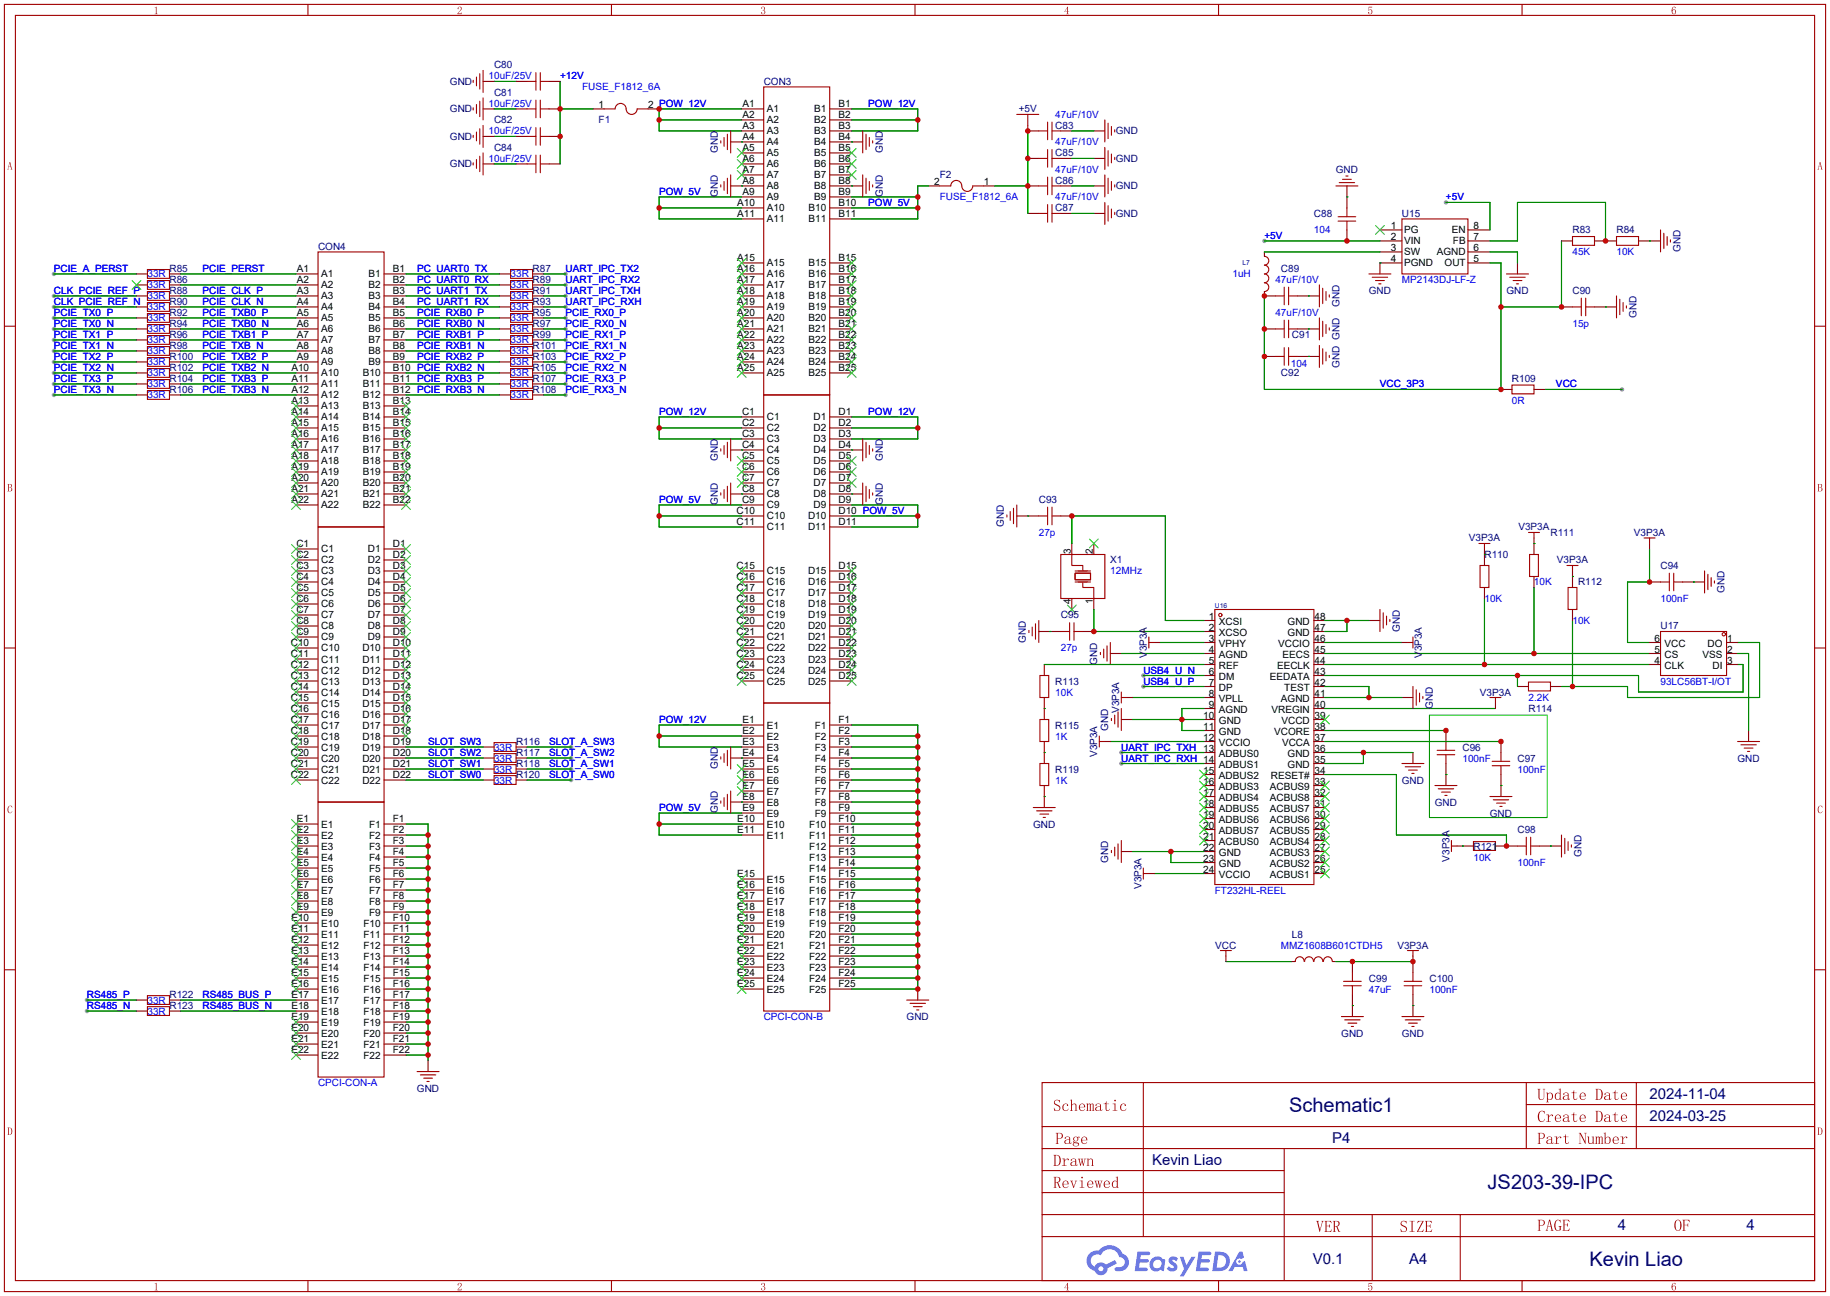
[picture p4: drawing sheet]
<svg xmlns="http://www.w3.org/2000/svg" width="422mm" height="299mm" viewBox="0 0 422 299" stroke-linecap="round" stroke-linejoin="round" font-family="sans-serif">
<defs><g id="words">
<g font-size="4.6" fill="#000080">
<text x="297.6" y="256.6">Schematic1</text>
<text x="343.4" y="274.4">JS203-39-IPC</text>
<text x="366.9" y="292.2">Kevin Liao</text>
</g>
<g font-size="3.5" fill="#000080">
<text x="380.7" y="253.7">2024-11-04</text>
<text x="307.5" y="263.9">P4</text>
<text x="380.7" y="258.8">2024-03-25</text>
<text x="265.9" y="268.9">Kevin Liao</text>
<text x="373.4" y="283.9">4</text>
<text x="403.2" y="283.9">4</text>
<text x="303" y="291.8">V0.1</text>
<text x="325.3" y="291.8">A4</text>
</g>
<g font-size="2.3" fill="#000080">
<text x="114" y="15.8">C80</text>
<text x="103.9" y="19.6">GND</text>
<text x="114" y="22.1">C81</text>
<text x="176.3" y="19.6">CON3</text>
<text x="103.9" y="26">GND</text>
<text x="114" y="28.5">C82</text>
<text x="138.2" y="28.5">F1</text>
<text x="235.2" y="26">+5V</text>
<text x="243.6" y="29.8">C83</text>
<text x="103.9" y="32.3">GND</text>
<text x="114" y="34.8">C84</text>
<text x="165.7" y="35.3" transform="rotate(-90 165.7 35.3)">GND</text>
<text x="203.8" y="35.3" transform="rotate(-90 203.8 35.3)">GND</text>
<text x="257.5" y="31">GND</text>
<text x="103.9" y="38.7">GND</text>
<text x="216.9" y="41.2">F2</text>
<text x="243.6" y="36.1">C85</text>
<text x="257.5" y="37.4">GND</text>
<text x="308.3" y="39.9">GND</text>
<text x="165.7" y="45.5" transform="rotate(-90 165.7 45.5)">GND</text>
<text x="203.8" y="45.5" transform="rotate(-90 203.8 45.5)">GND</text>
<text x="243.6" y="42.5">C86</text>
<text x="257.5" y="43.7">GND</text>
<text x="243.6" y="48.8">C87</text>
<text x="257.5" y="50.1">GND</text>
<text x="303.3" y="50.1">C88</text>
<text x="323.6" y="50.1">U15</text>
<text x="363" y="53.9">R83</text>
<text x="373.1" y="53.9">R84</text>
<text x="73.4" y="57.7">CON4</text>
<text x="387.9" y="58.2" transform="rotate(-90 387.9 58.2)">GND</text>
<text x="39.1" y="65.3">R86</text>
<text x="39.1" y="62.8">R85</text>
<text x="122.9" y="65.3">R89</text>
<text x="122.9" y="62.8">R87</text>
<text x="295.7" y="62.8">C89</text>
<text x="39.1" y="70.4">R90</text>
<text x="39.1" y="67.9">R88</text>
<text x="122.9" y="70.4">R93</text>
<text x="122.9" y="67.9">R91</text>
<text x="309.2" y="70.9" transform="rotate(-90 309.2 70.9)">GND</text>
<text x="316" y="67.9">GND</text>
<text x="347.7" y="67.9">GND</text>
<text x="363" y="67.9">C90</text>
<text x="39.1" y="75.5">R94</text>
<text x="39.1" y="72.9">R92</text>
<text x="122.9" y="75.5">R97</text>
<text x="122.9" y="72.9">R95</text>
<text x="377.7" y="73.4" transform="rotate(-90 377.7 73.4)">GND</text>
<text x="39.1" y="83.1">R100</text>
<text x="39.1" y="80.6">R98</text>
<text x="39.1" y="78">R96</text>
<text x="122.9" y="83.1">R103</text>
<text x="122.9" y="80.6">R101</text>
<text x="122.9" y="78">R99</text>
<text x="298.2" y="78">C91</text>
<text x="39.1" y="88.2">R104</text>
<text x="39.1" y="85.6">R102</text>
<text x="122.9" y="88.2">R107</text>
<text x="122.9" y="85.6">R105</text>
<text x="295.7" y="86.9">C92</text>
<text x="309.2" y="84.9" transform="rotate(-90 309.2 84.9)">GND GND</text>
<text x="349" y="88.2">R109</text>
<text x="39.1" y="90.7">R106</text>
<text x="122.9" y="90.7">R108</text>
<text x="165.7" y="106.5" transform="rotate(-90 165.7 106.5)">GND</text>
<text x="203.8" y="106.5" transform="rotate(-90 203.8 106.5)">GND</text>
<text x="165.7" y="116.6" transform="rotate(-90 165.7 116.6)">GND</text>
<text x="203.8" y="116.6" transform="rotate(-90 203.8 116.6)">GND</text>
<text x="239.8" y="116.1">C93</text>
<text x="231.7" y="121.7" transform="rotate(-90 231.7 121.7)">GND</text>
<text x="339.1" y="125">V3P3A</text>
<text x="350.5" y="122.5">V3P3A</text>
<text x="357.9" y="123.7">R111</text>
<text x="377.2" y="123.7">V3P3A</text>
<text x="256.3" y="130.1">X1</text>
<text x="342.6" y="128.8">R110</text>
<text x="359.4" y="130.1">V3P3A</text>
<text x="383.3" y="131.4">C94</text>
<text x="364.2" y="135.2">R112</text>
<text x="398.1" y="136.9" transform="rotate(-90 398.1 136.9)">GND</text>
<text x="244.9" y="142.8">C95</text>
<text x="236.8" y="148.4" transform="rotate(-90 236.8 148.4)">GND</text>
<text x="323.1" y="145.8" transform="rotate(-90 323.1 145.8)">GND</text>
<text x="383.3" y="145.3">U17</text>
<text x="253.3" y="153.4" transform="rotate(-90 253.3 153.4)">GND</text>
<text x="264.7" y="151.9" transform="rotate(-90 264.7 151.9)">V3P3A</text>
<text x="328.2" y="151.9" transform="rotate(-90 328.2 151.9)">V3P3A</text>
<text x="243.6" y="158">R113</text>
<text x="341.6" y="160.6">V3P3A</text>
<text x="258.4" y="164.6" transform="rotate(-90 258.4 164.6)">V3P3A</text>
<text x="330.8" y="163.6" transform="rotate(-90 330.8 163.6)">GND</text>
<text x="352.8" y="164.4">R114</text>
<text x="119.1" y="172">R116</text>
<text x="243.6" y="168.2">R115</text>
<text x="255.8" y="168.7" transform="rotate(-90 255.8 168.7)">GND</text>
<text x="337.6" y="173.3">C96</text>
<text x="119.1" y="179.6">R120</text>
<text x="119.1" y="177.1">R118</text>
<text x="119.1" y="174.5">R117</text>
<text x="165.7" y="177.6" transform="rotate(-90 165.7 177.6)">GND</text>
<text x="243.6" y="178.4">R119</text>
<text x="253.3" y="174.8" transform="rotate(-90 253.3 174.8)">V3P3A</text>
<text x="350.3" y="175.8">C97</text>
<text x="401" y="175.8">GND</text>
<text x="323.6" y="180.9">GND</text>
<text x="331.2" y="186">GND</text>
<text x="165.7" y="187.7" transform="rotate(-90 165.7 187.7)">GND</text>
<text x="238.5" y="191.1">GND</text>
<text x="343.9" y="188.5">GND</text>
<text x="340.1" y="196.1">R121</text>
<text x="350.3" y="192.3">C98</text>
<text x="365" y="197.9" transform="rotate(-90 365 197.9)">GND</text>
<text x="255.8" y="199.2" transform="rotate(-90 255.8 199.2)">GND</text>
<text x="334.6" y="198.9" transform="rotate(-90 334.6 198.9)">V3P3A</text>
<text x="263.4" y="205.3" transform="rotate(-90 263.4 205.3)">V3P3A</text>
<text x="280.5" y="219">VCC</text>
<text x="298.2" y="216.5">L8</text>
<text x="322.5" y="219">V3P3A</text>
<text x="316" y="226.6">C99</text>
<text x="329.9" y="226.6">C100</text>
<text x="39.1" y="233">R123</text>
<text x="39.1" y="230.4">R122</text>
<text x="209.3" y="235.5">GND</text>
<text x="309.6" y="239.3">GND</text>
<text x="323.6" y="239.3">GND</text>
<text x="96.2" y="252">GND</text>
</g>
<g font-size="2.3" fill="#00f">
<text x="112.8" y="18.3">10uF/25V</text>
<text x="129.3" y="18.3">+12V</text>
<text x="134.4" y="20.9">FUSE_F1812_6A</text>
<text x="112.8" y="24.7">10uF/25V</text>
<text x="200.4" y="24.7">POW_12V</text>
<text x="243.6" y="27.2">47uF/10V</text>
<text x="112.8" y="31">10uF/25V</text>
<text x="243.6" y="33.6">47uF/10V</text>
<text x="112.8" y="37.4">10uF/25V</text>
<text x="243.6" y="39.9">47uF/10V</text>
<text x="152.1" y="45">POW_5V</text>
<text x="200.4" y="47.5">POW_5V</text>
<text x="216.9" y="46.3">FUSE_F1812_6A</text>
<text x="243.6" y="46.3">47uF/10V</text>
<text x="333.8" y="46.3">+5V</text>
<text x="303.3" y="53.9">104</text>
<text x="291.8" y="55.2">+5V</text>
<text x="363" y="59">45K</text>
<text x="373.1" y="59">10K</text>
<text x="12.4" y="62.8">PCIE_A_PERST</text>
<text x="34" y="64.1">33R</text>
<text x="46.7" y="62.8">PCIE_PERST</text>
<text x="96.3" y="65.3">PC_UART0_RX</text>
<text x="96.3" y="62.8">PC_UART0_TX</text>
<text x="117.9" y="64.1">33R</text>
<text x="130.6" y="62.8">UART_IPC_TX2</text>
<text x="130.6" y="65.3">UART_IPC_RX2</text>
<text x="284.5" y="64.1">1uH</text>
<text x="294.4" y="65.3">47uF/10V</text>
<text x="323.6" y="65.3">MP2143DJ-LF-Z</text>
<text x="12.4" y="67.9">CLK_PCIE_REF_P</text>
<text x="12.4" y="70.4">CLK_PCIE_REF_N</text>
<text x="34" y="71.7">33R</text>
<text x="34" y="69.1">33R</text>
<text x="34" y="66.6">33R</text>
<text x="46.7" y="67.9">PCIE_CLK_P</text>
<text x="46.7" y="70.4">PCIE_CLK_N</text>
<text x="96.3" y="67.9">PC_UART1_TX</text>
<text x="96.3" y="70.4">PC_UART1_RX</text>
<text x="117.9" y="71.7">33R</text>
<text x="117.9" y="69.1">33R</text>
<text x="117.9" y="66.6">33R</text>
<text x="130.6" y="67.9">UART_IPC_TXH</text>
<text x="130.6" y="70.4">UART_IPC_RXH</text>
<text x="12.4" y="72.9">PCIE_TX0_P</text>
<text x="12.4" y="75.5">PCIE_TX0_N</text>
<text x="34" y="76.8">33R</text>
<text x="34" y="74.2">33R</text>
<text x="46.7" y="72.9">PCIE_TXB0_P</text>
<text x="46.7" y="75.5">PCIE_TXB0_N</text>
<text x="96.3" y="72.9">PCIE_RXB0_P</text>
<text x="96.3" y="75.5">PCIE_RXB0_N</text>
<text x="117.9" y="76.8">33R</text>
<text x="117.9" y="74.2">33R</text>
<text x="130.6" y="72.9">PCIE_RX0_P</text>
<text x="130.6" y="75.5">PCIE_RX0_N</text>
<text x="294.4" y="72.9">47uF/10V</text>
<text x="363" y="75.5">15p</text>
<text x="12.4" y="78">PCIE_TX1_P</text>
<text x="12.4" y="80.6">PCIE_TX1_N</text>
<text x="12.4" y="83.1">PCIE_TX2_P</text>
<text x="34" y="81.8">33R</text>
<text x="34" y="79.3">33R</text>
<text x="46.7" y="78">PCIE_TXB1_P</text>
<text x="46.7" y="80.6">PCIE_TXB_N</text>
<text x="46.7" y="83.1">PCIE_TXB2_P</text>
<text x="96.3" y="78">PCIE_RXB1_P</text>
<text x="96.3" y="80.6">PCIE_RXB1_N</text>
<text x="96.3" y="83.1">PCIE_RXB2_P</text>
<text x="117.9" y="81.8">33R</text>
<text x="117.9" y="79.3">33R</text>
<text x="130.6" y="78">PCIE_RX1_P</text>
<text x="130.6" y="80.6">PCIE_RX1_N</text>
<text x="130.6" y="83.1">PCIE_RX2_P</text>
<text x="12.4" y="85.6">PCIE_TX2_N</text>
<text x="12.4" y="88.2">PCIE_TX3_P</text>
<text x="34" y="89.5">33R</text>
<text x="34" y="86.9">33R</text>
<text x="34" y="84.4">33R</text>
<text x="46.7" y="85.6">PCIE_TXB2_N</text>
<text x="46.7" y="88.2">PCIE_TXB3_P</text>
<text x="117.9" y="89.5">33R</text>
<text x="117.9" y="86.9">33R</text>
<text x="117.9" y="84.4">33R</text>
<text x="130.6" y="85.6">PCIE_RX2_N</text>
<text x="130.6" y="88.2">PCIE_RX3_P</text>
<text x="297.9" y="84.6">104</text>
<text x="318.5" y="89.5">VCC_3P3</text>
<text x="359.2" y="89.5">VCC</text>
<text x="12.4" y="90.7">PCIE_TX3_N</text>
<text x="34" y="92">33R</text>
<text x="46.7" y="90.7">PCIE_TXB3_N</text>
<text x="117.9" y="92">33R</text>
<text x="130.6" y="90.7">PCIE_RX3_N</text>
<text x="152.1" y="95.8">POW_12V</text>
<text x="200.4" y="95.8">POW_12V</text>
<text x="349" y="93.3">0R</text>
<text x="152.1" y="116.1">POW_5V</text>
<text x="239.8" y="123.7">27p</text>
<text x="256.3" y="132.6">12MHz</text>
<text x="354.1" y="135.2">10K</text>
<text x="342.6" y="139">10K</text>
<text x="383.3" y="139">100nF</text>
<text x="363" y="144.1">10K</text>
<text x="244.9" y="150.4">27p</text>
<text x="263.9" y="155.5">USB4_U_N</text>
<text x="243.6" y="160.6">10K</text>
<text x="263.9" y="158">USB4_U_P</text>
<text x="352.8" y="161.8">2.2K</text>
<text x="383.3" y="158">93LC56BT-I/OT</text>
<text x="152.1" y="166.9">POW_12V</text>
<text x="98.8" y="172">SLOT_SW3</text>
<text x="114" y="173.3">33R</text>
<text x="126.7" y="172">SLOT_A_SW3</text>
<text x="243.6" y="170.7">1K</text>
<text x="258.8" y="173.3">UART_IPC_TXH 13</text>
<text x="98.8" y="179.6">SLOT_SW0</text>
<text x="98.8" y="177.1">SLOT_SW1</text>
<text x="98.8" y="174.5">SLOT_SW2</text>
<text x="114" y="178.4">33R</text>
<text x="114" y="175.8">33R</text>
<text x="126.7" y="179.6">SLOT_A_SW0</text>
<text x="126.7" y="177.1">SLOT_A_SW1</text>
<text x="126.7" y="174.5">SLOT_A_SW2</text>
<text x="258.8" y="175.8">UART_IPC_RXH 14</text>
<text x="337.6" y="175.8">100nF</text>
<text x="350.3" y="178.4">100nF</text>
<text x="114" y="180.9">33R</text>
<text x="243.6" y="180.9">1K</text>
<text x="152.1" y="187.2">POW_5V</text>
<text x="340.1" y="198.7">10K</text>
<text x="350.3" y="199.9">100nF</text>
<text x="280.4" y="206.3">FT232HL-REEL</text>
<text x="295.7" y="219">MMZ1608B601CTDH5</text>
<text x="20.1" y="230.4">RS485_P</text>
<text x="20.1" y="233">RS485_N</text>
<text x="34" y="231.7">33R</text>
<text x="46.7" y="230.4">RS485_BUS_P</text>
<text x="46.7" y="233">RS485_BUS_N</text>
<text x="316" y="229.2">47uF</text>
<text x="329.9" y="229.2">100nF</text>
<text x="34" y="234.2">33R</text>
<text x="176.3" y="235.5">CPCI-CON-B</text>
<text x="73.4" y="250.7">CPCI-CON-A</text>
</g>
<g font-size="2.3">
<text x="138.2" y="24.9">1</text>
<text x="149.6" y="24.9">2 POW_12V</text>
<text x="171.4" y="24.7">A1</text>
<text x="171.4" y="27.2">A2</text>
<text x="171.4" y="29.8">A3</text>
<text x="177" y="26">A1</text>
<text x="177" y="28.5">A2</text>
<text x="187.9" y="26">B1</text>
<text x="187.9" y="28.5">B2</text>
<text x="193.5" y="24.7">B1</text>
<text x="193.5" y="27.2">B2</text>
<text x="193.5" y="29.8">B3</text>
<text x="171.4" y="32.3">A4</text>
<text x="171.4" y="34.8">A5</text>
<text x="177" y="31">A3</text>
<text x="177" y="33.6">A4</text>
<text x="187.9" y="31">B3</text>
<text x="187.9" y="33.6">B4</text>
<text x="193.5" y="32.3">B4</text>
<text x="193.5" y="34.8">B5</text>
<text x="171.4" y="37.4">A6</text>
<text x="171.4" y="39.9">A7</text>
<text x="177" y="36.1">A5</text>
<text x="177" y="38.7">A6</text>
<text x="177" y="41.2">A7</text>
<text x="187.9" y="36.1">B5</text>
<text x="187.9" y="38.7">B6</text>
<text x="187.9" y="41.2">B7</text>
<text x="193.5" y="37.4">B6</text>
<text x="193.5" y="39.9">B7</text>
<text x="170.1" y="47.5">A10</text>
<text x="171.4" y="42.5">A8</text>
<text x="171.4" y="45">A9</text>
<text x="177" y="43.7">A8</text>
<text x="177" y="46.3">A9</text>
<text x="187.9" y="43.7">B8</text>
<text x="187.9" y="46.3">B9</text>
<text x="193.5" y="47.5">B10</text>
<text x="193.5" y="42.5">B8</text>
<text x="193.5" y="45">B9</text>
<text x="215.6" y="42.7">2</text>
<text x="227.1" y="42.7">1</text>
<text x="170.1" y="50.1">A11</text>
<text x="177" y="48.8">A10</text>
<text x="177" y="51.4">A11</text>
<text x="186.6" y="48.8">B10</text>
<text x="186.6" y="51.4">B11</text>
<text x="193.5" y="50.1">B11</text>
<text x="321" y="52.9">1</text>
<text x="324.1" y="53.9">PG</text>
<text x="335.1" y="53.9">EN</text>
<text x="340.1" y="52.9">8</text>
<text x="321" y="55.4">2</text>
<text x="321" y="57.9">3</text>
<text x="324.1" y="56.4">VIN</text>
<text x="324.1" y="59">SW</text>
<text x="331.7" y="59">AGND</text>
<text x="335.4" y="56.4">FB</text>
<text x="340.1" y="57.9">6</text>
<text x="340.1" y="55.4">7</text>
<text x="68.5" y="62.8">A1</text>
<text x="68.5" y="65.3">A2</text>
<text x="74.2" y="64.1">A1</text>
<text x="85.1" y="64.1">B1</text>
<text x="90.7" y="62.8">B1</text>
<text x="90.7" y="65.3">B2</text>
<text x="170.1" y="60.2">A15</text>
<text x="170.1" y="62.8">A16</text>
<text x="170.1" y="65.3">A17</text>
<text x="177" y="61.5">A15</text>
<text x="177" y="64.1">A16</text>
<text x="186.6" y="61.5">B15</text>
<text x="186.6" y="64.1">B16</text>
<text x="193.5" y="60.2">B15</text>
<text x="193.5" y="62.8">B16</text>
<text x="193.5" y="65.3">B17</text>
<text x="321" y="60.5">4</text>
<text x="324.1" y="61.5">PGND</text>
<text x="333.5" y="61.5">OUT</text>
<text x="340.1" y="60.5">5</text>
<text x="68.5" y="67.9">A3</text>
<text x="68.5" y="70.4">A4</text>
<text x="74.2" y="66.6">A2</text>
<text x="74.2" y="69.1">A3</text>
<text x="74.2" y="71.7">A4</text>
<text x="85.1" y="66.6">B2</text>
<text x="85.1" y="69.1">B3</text>
<text x="85.1" y="71.7">B4</text>
<text x="90.7" y="67.9">B3</text>
<text x="90.7" y="70.4">B4</text>
<text x="170.1" y="67.9">A18</text>
<text x="170.1" y="70.4">A19</text>
<text x="177" y="66.6">A17</text>
<text x="177" y="69.1">A18</text>
<text x="177" y="71.7">A19</text>
<text x="186.6" y="66.6">B17</text>
<text x="186.6" y="69.1">B18</text>
<text x="186.6" y="71.7">B19</text>
<text x="193.5" y="67.9">B18</text>
<text x="193.5" y="70.4">B19</text>
<text x="68.5" y="72.9">A5</text>
<text x="68.5" y="75.5">A6</text>
<text x="74.2" y="74.2">A5</text>
<text x="74.2" y="76.8">A6</text>
<text x="85.1" y="74.2">B5</text>
<text x="85.1" y="76.8">B6</text>
<text x="90.7" y="72.9">B5</text>
<text x="90.7" y="75.5">B6</text>
<text x="170.1" y="72.9">A20</text>
<text x="170.1" y="75.5">A21</text>
<text x="177" y="74.2">A20</text>
<text x="177" y="76.8">A21</text>
<text x="186.6" y="74.2">B20</text>
<text x="186.6" y="76.8">B21</text>
<text x="193.5" y="72.9">B20</text>
<text x="193.5" y="75.5">B21</text>
<text x="68.5" y="78">A7</text>
<text x="68.5" y="80.6">A8</text>
<text x="68.5" y="83.1">A9</text>
<text x="74.2" y="79.3">A7</text>
<text x="74.2" y="81.8">A8</text>
<text x="85.1" y="79.3">B7</text>
<text x="85.1" y="81.8">B8</text>
<text x="90.7" y="78">B7</text>
<text x="90.7" y="80.6">B8</text>
<text x="90.7" y="83.1">B9</text>
<text x="170.1" y="78">A22</text>
<text x="170.1" y="80.6">A23</text>
<text x="170.1" y="83.1">A24</text>
<text x="177" y="79.3">A22</text>
<text x="177" y="81.8">A23</text>
<text x="186.6" y="79.3">B22</text>
<text x="186.6" y="81.8">B23</text>
<text x="193.5" y="78">B22</text>
<text x="193.5" y="80.6">B23</text>
<text x="193.5" y="83.1">B24</text>
<text x="67.3" y="85.6">A10</text>
<text x="67.3" y="88.2">A11</text>
<text x="74.2" y="84.4">A9</text>
<text x="74.2" y="86.9">A10</text>
<text x="74.2" y="89.5">A11</text>
<text x="83.8" y="86.9">B10</text>
<text x="83.8" y="89.5">B11</text>
<text x="85.1" y="84.4">B9</text>
<text x="90.7" y="85.6">B10 PCIE_RXB2_N</text>
<text x="90.7" y="88.2">B11 PCIE_RXB3_P</text>
<text x="170.1" y="85.6">A25</text>
<text x="177" y="84.4">A24</text>
<text x="177" y="86.9">A25</text>
<text x="186.6" y="84.4">B24</text>
<text x="186.6" y="86.9">B25</text>
<text x="193.5" y="85.6">B25</text>
<text x="67.3" y="90.7">A12</text>
<text x="67.3" y="93.3">A13</text>
<text x="67.3" y="95.8">A14</text>
<text x="74.2" y="92">A12</text>
<text x="74.2" y="94.5">A13</text>
<text x="83.8" y="92">B12</text>
<text x="83.8" y="94.5">B13</text>
<text x="90.7" y="90.7">B12 PCIE_RXB3_N</text>
<text x="90.7" y="93.3">B13</text>
<text x="90.7" y="95.8">B14</text>
<text x="171.3" y="95.8">C1</text>
<text x="193.5" y="95.8">D1</text>
<text x="67.3" y="98.3">A15</text>
<text x="67.3" y="100.9">A16</text>
<text x="74.2" y="97.1">A14</text>
<text x="74.2" y="99.6">A15</text>
<text x="83.8" y="97.1">B14</text>
<text x="83.8" y="99.6">B15</text>
<text x="90.7" y="98.3">B15</text>
<text x="90.7" y="100.9">B16</text>
<text x="171.3" y="98.3">C2</text>
<text x="171.3" y="100.9">C3</text>
<text x="177" y="97.1">C1</text>
<text x="177" y="99.6">C2</text>
<text x="187.8" y="97.1">D1</text>
<text x="187.8" y="99.6">D2</text>
<text x="193.5" y="98.3">D2</text>
<text x="193.5" y="100.9">D3</text>
<text x="67.3" y="103.4">A17</text>
<text x="67.3" y="106">A18</text>
<text x="74.2" y="102.2">A16</text>
<text x="74.2" y="104.7">A17</text>
<text x="74.2" y="107.2">A18</text>
<text x="83.8" y="102.2">B16</text>
<text x="83.8" y="104.7">B17</text>
<text x="83.8" y="107.2">B18</text>
<text x="90.7" y="103.4">B17</text>
<text x="90.7" y="106">B18</text>
<text x="171.3" y="103.4">C4</text>
<text x="171.3" y="106">C5</text>
<text x="177" y="102.2">C3</text>
<text x="177" y="104.7">C4</text>
<text x="177" y="107.2">C5</text>
<text x="187.8" y="102.2">D3</text>
<text x="187.8" y="104.7">D4</text>
<text x="187.8" y="107.2">D5</text>
<text x="193.5" y="103.4">D4</text>
<text x="193.5" y="106">D5</text>
<text x="67.3" y="108.5">A19</text>
<text x="67.3" y="111">A20</text>
<text x="67.3" y="113.6">A21</text>
<text x="74.2" y="109.8">A19</text>
<text x="74.2" y="112.3">A20</text>
<text x="83.8" y="109.8">B19</text>
<text x="83.8" y="112.3">B20</text>
<text x="90.7" y="108.5">B19</text>
<text x="90.7" y="111">B20</text>
<text x="90.7" y="113.6">B21</text>
<text x="171.3" y="108.5">C6</text>
<text x="171.3" y="111">C7</text>
<text x="171.3" y="113.6">C8</text>
<text x="177" y="109.8">C6</text>
<text x="177" y="112.3">C7</text>
<text x="187.8" y="109.8">D6</text>
<text x="187.8" y="112.3">D7</text>
<text x="193.5" y="108.5">D6</text>
<text x="193.5" y="111">D7</text>
<text x="193.5" y="113.6">D8</text>
<text x="67.3" y="116.1">A22</text>
<text x="74.2" y="114.9">A21</text>
<text x="74.2" y="117.4">A22</text>
<text x="83.8" y="114.9">B21</text>
<text x="83.8" y="117.4">B22</text>
<text x="90.7" y="116.1">B22</text>
<text x="170" y="118.7">C10</text>
<text x="171.3" y="116.1">C9</text>
<text x="177" y="114.9">C8</text>
<text x="177" y="117.4">C9</text>
<text x="177" y="119.9">C10</text>
<text x="186.5" y="119.9">D10</text>
<text x="187.8" y="114.9">D8</text>
<text x="187.8" y="117.4">D9</text>
<text x="193.5" y="118.7">D10 POW_5V</text>
<text x="193.5" y="116.1">D9</text>
<text x="170" y="121.2">C11</text>
<text x="177" y="122.5">C11</text>
<text x="186.5" y="122.5">D11</text>
<text x="193.5" y="121.2">D11</text>
<text x="68.4" y="126.3">C1</text>
<text x="68.4" y="128.8">C2</text>
<text x="68.4" y="131.4">C3</text>
<text x="74.2" y="127.6">C1</text>
<text x="74.2" y="130.1">C2</text>
<text x="84.9" y="127.6">D1</text>
<text x="84.9" y="130.1">D2</text>
<text x="90.7" y="126.3">D1</text>
<text x="90.7" y="128.8">D2</text>
<text x="90.7" y="131.4">D3</text>
<text x="170" y="131.4">C15</text>
<text x="193.5" y="131.4">D15</text>
<text x="247.2" y="128" transform="rotate(-90 247.2 128)">3</text>
<text x="252.2" y="128" transform="rotate(-90 252.2 128)">2</text>
<text x="68.4" y="133.9">C4</text>
<text x="68.4" y="136.4">C5</text>
<text x="74.2" y="132.6">C3</text>
<text x="74.2" y="135.2">C4</text>
<text x="74.2" y="137.7">C5</text>
<text x="84.9" y="132.6">D3</text>
<text x="84.9" y="135.2">D4</text>
<text x="84.9" y="137.7">D5</text>
<text x="90.7" y="133.9">D4</text>
<text x="90.7" y="136.4">D5</text>
<text x="170" y="133.9">C16</text>
<text x="170" y="136.4">C17</text>
<text x="177" y="132.6">C15</text>
<text x="177" y="135.2">C16</text>
<text x="177" y="137.7">C17</text>
<text x="186.5" y="132.6">D15</text>
<text x="186.5" y="135.2">D16</text>
<text x="186.5" y="137.7">D17</text>
<text x="193.5" y="133.9">D16</text>
<text x="193.5" y="136.4">D17</text>
<text x="68.4" y="139">C6</text>
<text x="68.4" y="141.5">C7</text>
<text x="74.2" y="140.3">C6</text>
<text x="74.2" y="142.8">C7</text>
<text x="84.9" y="140.3">D6</text>
<text x="84.9" y="142.8">D7</text>
<text x="90.7" y="139">D6</text>
<text x="90.7" y="141.5">D7</text>
<text x="170" y="139">C18</text>
<text x="170" y="141.5">C19</text>
<text x="177" y="140.3">C18</text>
<text x="177" y="142.8">C19</text>
<text x="186.5" y="140.3">D18</text>
<text x="186.5" y="142.8">D19</text>
<text x="193.5" y="139">D18</text>
<text x="193.5" y="141.5">D19</text>
<text x="247.2" y="139.5" transform="rotate(-90 247.2 139.5)">4</text>
<text x="252.2" y="139.5" transform="rotate(-90 252.2 139.5)">1</text>
<text x="279" y="143">1</text>
<text x="303.4" y="143">48</text>
<text x="67.1" y="149.1">C10</text>
<text x="68.4" y="144.1">C8</text>
<text x="68.4" y="146.6">C9</text>
<text x="74.2" y="145.3">C8</text>
<text x="74.2" y="147.9">C9</text>
<text x="84.9" y="145.3">D8</text>
<text x="84.9" y="147.9">D9</text>
<text x="90.7" y="149.1">D10</text>
<text x="90.7" y="144.1">D8</text>
<text x="90.7" y="146.6">D9</text>
<text x="170" y="144.1">C20</text>
<text x="170" y="146.6">C21</text>
<text x="170" y="149.1">C22</text>
<text x="177" y="145.3">C20</text>
<text x="177" y="147.9">C21</text>
<text x="186.5" y="145.3">D20</text>
<text x="186.5" y="147.9">D21</text>
<text x="193.5" y="144.1">D20</text>
<text x="193.5" y="146.6">D21</text>
<text x="193.5" y="149.1">D22</text>
<text x="279" y="145.6">2</text>
<text x="279" y="148.1">3</text>
<text x="281.4" y="144.3">XCSI</text>
<text x="281.4" y="146.8">XCSO</text>
<text x="281.4" y="149.4">VPHY</text>
<text x="295" y="149.4">VCCIO</text>
<text x="297.2" y="146.8">GND</text>
<text x="297.2" y="144.3">GND</text>
<text x="303.4" y="148.1">46</text>
<text x="303.4" y="145.6">47</text>
<text x="381.9" y="148.1">6</text>
<text x="384.2" y="149.4">VCC</text>
<text x="394.1" y="149.4">DO</text>
<text x="398.7" y="148.1">1</text>
<text x="67.1" y="151.7">C11</text>
<text x="67.1" y="154.2">C12</text>
<text x="74.2" y="150.4">C10</text>
<text x="74.2" y="153">C11</text>
<text x="74.2" y="155.5">C12</text>
<text x="83.7" y="150.4">D10</text>
<text x="83.7" y="153">D11</text>
<text x="83.7" y="155.5">D12</text>
<text x="90.7" y="151.7">D11</text>
<text x="90.7" y="154.2">D12</text>
<text x="170" y="151.7">C23</text>
<text x="170" y="154.2">C24</text>
<text x="177" y="150.4">C22</text>
<text x="177" y="153">C23</text>
<text x="177" y="155.5">C24</text>
<text x="186.5" y="150.4">D22</text>
<text x="186.5" y="153">D23</text>
<text x="186.5" y="155.5">D24</text>
<text x="193.5" y="151.7">D23</text>
<text x="193.5" y="154.2">D24</text>
<text x="279" y="150.6">4</text>
<text x="279" y="153.2">5</text>
<text x="279" y="155.7">6</text>
<text x="281.4" y="151.9">AGND</text>
<text x="281.4" y="154.5">REF</text>
<text x="294.8" y="154.5">EECLK</text>
<text x="296" y="151.9">EECS</text>
<text x="303.4" y="150.6">45</text>
<text x="303.4" y="155.7">43</text>
<text x="303.4" y="153.2">44</text>
<text x="381.9" y="153.2">4</text>
<text x="381.9" y="150.6">5</text>
<text x="384.2" y="154.5">CLK</text>
<text x="384.2" y="151.9">CS</text>
<text x="393" y="151.9">VSS</text>
<text x="395.3" y="154.5">DI</text>
<text x="398.7" y="153.2">3</text>
<text x="398.7" y="150.6">2</text>
<text x="67.1" y="156.8">C13</text>
<text x="67.1" y="159.3">C14</text>
<text x="67.1" y="161.8">C15</text>
<text x="74.2" y="158">C13</text>
<text x="74.2" y="160.6">C14</text>
<text x="83.7" y="158">D13</text>
<text x="83.7" y="160.6">D14</text>
<text x="90.7" y="156.8">D13</text>
<text x="90.7" y="159.3">D14</text>
<text x="90.7" y="161.8">D15</text>
<text x="170" y="156.8">C25</text>
<text x="177" y="158">C25</text>
<text x="186.5" y="158">D25</text>
<text x="193.5" y="156.8">D25</text>
<text x="279" y="158.3">7</text>
<text x="279" y="160.8">8</text>
<text x="281.4" y="157">DM</text>
<text x="281.4" y="159.5">DP</text>
<text x="293.1" y="157">EEDATA</text>
<text x="296.4" y="159.5">TEST</text>
<text x="303.4" y="158.3">42</text>
<text x="303.4" y="160.8">41</text>
<text x="67.1" y="164.4">C16</text>
<text x="67.1" y="166.9">C17</text>
<text x="74.2" y="163.1">C15</text>
<text x="74.2" y="165.7">C16</text>
<text x="83.7" y="163.1">D15</text>
<text x="83.7" y="165.7">D16</text>
<text x="90.7" y="164.4">D16</text>
<text x="90.7" y="166.9">D17</text>
<text x="171.4" y="166.9">E1</text>
<text x="193.5" y="166.9">F1</text>
<text x="277.7" y="165.9">10</text>
<text x="279" y="163.3">9</text>
<text x="281.4" y="162.1">VPLL</text>
<text x="281.4" y="164.6">AGND</text>
<text x="281.4" y="167.2">GND</text>
<text x="293.5" y="164.6">VREGIN</text>
<text x="295.7" y="162.1">AGND</text>
<text x="295.8" y="167.2">VCCD</text>
<text x="303.4" y="165.9">39</text>
<text x="303.4" y="163.3">40</text>
<text x="67.1" y="169.5">C18</text>
<text x="67.1" y="172">C19</text>
<text x="74.2" y="168.2">C17</text>
<text x="74.2" y="170.7">C18</text>
<text x="74.2" y="173.3">C19</text>
<text x="83.7" y="168.2">D17</text>
<text x="83.7" y="170.7">D18</text>
<text x="83.7" y="173.3">D19</text>
<text x="90.7" y="169.5">D18</text>
<text x="90.7" y="172">D19</text>
<text x="171.4" y="169.5">E2</text>
<text x="171.4" y="172">E3</text>
<text x="177" y="168.2">E1</text>
<text x="177" y="170.7">E2</text>
<text x="177" y="173.3">E3</text>
<text x="188.1" y="168.2">F1</text>
<text x="188.1" y="170.7">F2</text>
<text x="188.1" y="173.3">F3</text>
<text x="193.5" y="169.5">F2</text>
<text x="193.5" y="172">F3</text>
<text x="277.7" y="168.4">11</text>
<text x="277.7" y="171">12</text>
<text x="281.4" y="169.7">GND</text>
<text x="281.4" y="172.2">VCCIO</text>
<text x="294.1" y="169.7">VCORE</text>
<text x="295.9" y="172.2">VCCA</text>
<text x="303.4" y="171">37</text>
<text x="303.4" y="173.5">36</text>
<text x="303.4" y="168.4">38</text>
<text x="67.1" y="174.5">C20</text>
<text x="67.1" y="177.1">C21</text>
<text x="67.1" y="179.6">C22</text>
<text x="74.2" y="175.8">C20</text>
<text x="74.2" y="178.4">C21</text>
<text x="83.7" y="175.8">D20</text>
<text x="83.7" y="178.4">D21</text>
<text x="90.7" y="174.5">D20</text>
<text x="90.7" y="177.1">D21</text>
<text x="90.7" y="179.6">D22</text>
<text x="171.4" y="174.5">E4</text>
<text x="171.4" y="177.1">E5</text>
<text x="171.4" y="179.6">E6</text>
<text x="177" y="175.8">E4</text>
<text x="177" y="178.4">E5</text>
<text x="188.1" y="175.8">F4</text>
<text x="188.1" y="178.4">F5</text>
<text x="193.5" y="174.5">F4</text>
<text x="193.5" y="177.1">F5</text>
<text x="193.5" y="179.6">F6</text>
<text x="277.7" y="178.6">15</text>
<text x="281.4" y="174.8">ADBUS0</text>
<text x="281.4" y="177.3">ADBUS1</text>
<text x="281.4" y="179.9">ADBUS2</text>
<text x="293.4" y="179.9">RESET#</text>
<text x="297.2" y="177.3">GND</text>
<text x="297.2" y="174.8">GND</text>
<text x="303.4" y="176">35</text>
<text x="303.4" y="178.6">34</text>
<text x="74.2" y="180.9">C22</text>
<text x="83.7" y="180.9">D22</text>
<text x="171.4" y="182.2">E7</text>
<text x="171.4" y="184.7">E8</text>
<text x="177" y="180.9">E6</text>
<text x="177" y="183.4">E7</text>
<text x="177" y="186">E8</text>
<text x="188.1" y="180.9">F6</text>
<text x="188.1" y="183.4">F7</text>
<text x="188.1" y="186">F8</text>
<text x="193.5" y="182.2">F7</text>
<text x="193.5" y="184.7">F8</text>
<text x="277.7" y="181.1">16</text>
<text x="277.7" y="183.7">17</text>
<text x="281.4" y="182.4">ADBUS3</text>
<text x="281.4" y="184.9">ADBUS4</text>
<text x="293.1" y="184.9">ACBUS8</text>
<text x="293.1" y="182.4">ACBUS9</text>
<text x="303.4" y="183.7">32</text>
<text x="303.4" y="181.1">33</text>
<text x="68.5" y="189.8">E1</text>
<text x="74.2" y="191.1">E1</text>
<text x="85.2" y="191.1">F1</text>
<text x="90.7" y="189.8">F1</text>
<text x="170.1" y="189.8">E10</text>
<text x="171.4" y="187.2">E9</text>
<text x="177" y="188.5">E9</text>
<text x="177" y="191.1">E10</text>
<text x="186.8" y="191.1">F10</text>
<text x="188.1" y="188.5">F9</text>
<text x="193.5" y="189.8">F10</text>
<text x="193.5" y="187.2">F9</text>
<text x="277.7" y="186.2">18</text>
<text x="277.7" y="188.7">19</text>
<text x="277.7" y="191.3">20</text>
<text x="281.4" y="187.5">ADBUS5</text>
<text x="281.4" y="190">ADBUS6</text>
<text x="293.1" y="190">ACBUS6</text>
<text x="293.1" y="187.5">ACBUS7</text>
<text x="303.4" y="191.3">29</text>
<text x="303.4" y="188.7">30</text>
<text x="303.4" y="186.2">31</text>
<text x="68.5" y="192.3">E2</text>
<text x="68.5" y="194.9">E3</text>
<text x="68.5" y="197.4">E4</text>
<text x="74.2" y="193.6">E2</text>
<text x="74.2" y="196.1">E3</text>
<text x="85.2" y="193.6">F2</text>
<text x="85.2" y="196.1">F3</text>
<text x="90.7" y="192.3">F2</text>
<text x="90.7" y="194.9">F3</text>
<text x="90.7" y="197.4">F4</text>
<text x="170.1" y="192.3">E11</text>
<text x="177" y="193.6">E11</text>
<text x="186.8" y="193.6">F11</text>
<text x="186.8" y="196.1">F12</text>
<text x="193.5" y="192.3">F11</text>
<text x="193.5" y="194.9">F12</text>
<text x="193.5" y="197.4">F13</text>
<text x="277.7" y="193.8">21</text>
<text x="277.7" y="196.4">22</text>
<text x="281.4" y="192.6">ADBUS7</text>
<text x="281.4" y="195.1">ACBUS0</text>
<text x="281.4" y="197.6">GND</text>
<text x="293.1" y="197.6">ACBUS3</text>
<text x="293.1" y="195.1">ACBUS4</text>
<text x="293.1" y="192.6">ACBUS5</text>
<text x="303.4" y="196.4">27</text>
<text x="303.4" y="193.8">28</text>
<text x="68.5" y="199.9">E5</text>
<text x="68.5" y="202.5">E6</text>
<text x="74.2" y="198.7">E4</text>
<text x="74.2" y="201.2">E5</text>
<text x="74.2" y="203.8">E6</text>
<text x="85.2" y="198.7">F4</text>
<text x="85.2" y="201.2">F5</text>
<text x="85.2" y="203.8">F6</text>
<text x="90.7" y="199.9">F5</text>
<text x="90.7" y="202.5">F6</text>
<text x="170.1" y="202.5">E15</text>
<text x="177" y="203.8">E15</text>
<text x="186.8" y="203.8">F15</text>
<text x="186.8" y="198.7">F13</text>
<text x="186.8" y="201.2">F14</text>
<text x="193.5" y="202.5">F15</text>
<text x="193.5" y="199.9">F14</text>
<text x="277.7" y="198.9">23</text>
<text x="277.7" y="201.4">24</text>
<text x="281.4" y="200.2">GND</text>
<text x="281.4" y="202.7">VCCIO</text>
<text x="293.1" y="202.7">ACBUS1</text>
<text x="293.1" y="200.2">ACBUS2</text>
<text x="303.4" y="201.4">25</text>
<text x="303.4" y="198.9">26</text>
<text x="68.5" y="205">E7</text>
<text x="68.5" y="207.6">E8</text>
<text x="74.2" y="206.3">E7</text>
<text x="74.2" y="208.8">E8</text>
<text x="85.2" y="206.3">F7</text>
<text x="85.2" y="208.8">F8</text>
<text x="90.7" y="205">F7</text>
<text x="90.7" y="207.6">F8</text>
<text x="170.1" y="205">E16</text>
<text x="170.1" y="207.6">E17</text>
<text x="177" y="206.3">E16</text>
<text x="177" y="208.8">E17</text>
<text x="186.8" y="206.3">F16</text>
<text x="186.8" y="208.8">F17</text>
<text x="193.5" y="205">F16</text>
<text x="193.5" y="207.6">F17</text>
<text x="67.3" y="212.6">E10</text>
<text x="67.3" y="215.2">E11</text>
<text x="68.5" y="210.1">E9</text>
<text x="74.2" y="211.4">E9</text>
<text x="74.2" y="213.9">E10</text>
<text x="83.9" y="213.9">F10</text>
<text x="85.2" y="211.4">F9</text>
<text x="90.7" y="212.6">F10</text>
<text x="90.7" y="215.2">F11</text>
<text x="90.7" y="210.1">F9</text>
<text x="170.1" y="210.1">E18</text>
<text x="170.1" y="212.6">E19</text>
<text x="170.1" y="215.2">E20</text>
<text x="177" y="211.4">E18</text>
<text x="177" y="213.9">E19</text>
<text x="186.8" y="211.4">F18</text>
<text x="186.8" y="213.9">F19</text>
<text x="193.5" y="210.1">F18</text>
<text x="193.5" y="212.6">F19</text>
<text x="193.5" y="215.2">F20</text>
<text x="67.3" y="217.7">E12</text>
<text x="67.3" y="220.3">E13</text>
<text x="74.2" y="216.5">E11</text>
<text x="74.2" y="219">E12</text>
<text x="74.2" y="221.5">E13</text>
<text x="83.9" y="216.5">F11</text>
<text x="83.9" y="219">F12</text>
<text x="83.9" y="221.5">F13</text>
<text x="90.7" y="217.7">F12</text>
<text x="90.7" y="220.3">F13</text>
<text x="170.1" y="217.7">E21</text>
<text x="170.1" y="220.3">E22</text>
<text x="177" y="216.5">E20</text>
<text x="177" y="219">E21</text>
<text x="177" y="221.5">E22</text>
<text x="186.8" y="216.5">F20</text>
<text x="186.8" y="219">F21</text>
<text x="186.8" y="221.5">F22</text>
<text x="193.5" y="217.7">F21</text>
<text x="193.5" y="220.3">F22</text>
<text x="67.3" y="222.8">E14</text>
<text x="67.3" y="225.3">E15</text>
<text x="67.3" y="227.9">E16</text>
<text x="74.2" y="224.1">E14</text>
<text x="74.2" y="226.6">E15</text>
<text x="83.9" y="224.1">F14</text>
<text x="83.9" y="226.6">F15</text>
<text x="90.7" y="222.8">F14</text>
<text x="90.7" y="225.3">F15</text>
<text x="90.7" y="227.9">F16</text>
<text x="170.1" y="222.8">E23</text>
<text x="170.1" y="225.3">E24</text>
<text x="170.1" y="227.9">E25</text>
<text x="177" y="224.1">E23</text>
<text x="177" y="226.6">E24</text>
<text x="186.8" y="224.1">F23</text>
<text x="186.8" y="226.6">F24</text>
<text x="193.5" y="222.8">F23</text>
<text x="193.5" y="225.3">F24</text>
<text x="193.5" y="227.9">F25</text>
<text x="67.3" y="230.4">E17</text>
<text x="67.3" y="233">E18</text>
<text x="74.2" y="229.2">E16</text>
<text x="74.2" y="231.7">E17</text>
<text x="83.9" y="229.2">F16</text>
<text x="83.9" y="231.7">F17</text>
<text x="90.7" y="230.4">F17</text>
<text x="90.7" y="233">F18</text>
<text x="177" y="229.2">E25</text>
<text x="186.8" y="229.2">F25</text>
<text x="67.3" y="235.5">E19</text>
<text x="67.3" y="238">E20</text>
<text x="74.2" y="234.2">E18</text>
<text x="74.2" y="236.8">E19</text>
<text x="74.2" y="239.3">E20</text>
<text x="83.9" y="234.2">F18</text>
<text x="83.9" y="236.8">F19</text>
<text x="83.9" y="239.3">F20</text>
<text x="90.7" y="235.5">F19</text>
<text x="90.7" y="238">F20</text>
<text x="67.3" y="240.6">E21</text>
<text x="67.3" y="243.1">E22</text>
<text x="74.2" y="241.9">E21</text>
<text x="74.2" y="244.4">E22</text>
<text x="83.9" y="241.9">F21</text>
<text x="83.9" y="244.4">F22</text>
<text x="90.7" y="240.6">F21</text>
<text x="90.7" y="243.1">F22</text>
</g>
<g font-size="1.6" fill="#000080">
<text x="286.8" y="61.2">L7</text>
<text x="280.4" y="140.4">U16</text>
</g>
</g></defs>
<g fill="#999">
<circle cx="20.1" cy="230.9" r=".51"/>
<circle cx="20.1" cy="233.4" r=".51"/>
<circle cx="333.8" cy="46.7" r=".51"/>
<circle cx="291.8" cy="55.6" r=".51"/>
<circle cx="374.4" cy="89.9" r=".51"/>
<circle cx="131.8" cy="180.1" r=".51"/>
<circle cx="131.8" cy="177.5" r=".51"/>
<circle cx="131.8" cy="175" r=".51"/>
<circle cx="131.8" cy="172.5" r=".51"/>
<circle cx="12.4" cy="63.2" r=".51"/>
<circle cx="12.4" cy="68.3" r=".51"/>
<circle cx="12.4" cy="70.9" r=".51"/>
<circle cx="12.4" cy="73.4" r=".51"/>
<circle cx="12.4" cy="75.9" r=".51"/>
<circle cx="12.4" cy="78.5" r=".51"/>
<circle cx="12.4" cy="81" r=".51"/>
<circle cx="12.4" cy="83.6" r=".51"/>
<circle cx="12.4" cy="86.1" r=".51"/>
<circle cx="12.4" cy="88.6" r=".51"/>
<circle cx="12.4" cy="91.2" r=".51"/>
<circle cx="130.6" cy="63.2" r=".51"/>
<circle cx="130.6" cy="65.8" r=".51"/>
<circle cx="130.6" cy="68.3" r=".51"/>
<circle cx="130.6" cy="70.9" r=".51"/>
<circle cx="130.6" cy="73.4" r=".51"/>
<circle cx="130.6" cy="75.9" r=".51"/>
<circle cx="130.6" cy="78.5" r=".51"/>
<circle cx="130.6" cy="81" r=".51"/>
<circle cx="130.6" cy="83.6" r=".51"/>
<circle cx="130.6" cy="86.1" r=".51"/>
<circle cx="130.6" cy="88.6" r=".51"/>
<circle cx="130.6" cy="91.2" r=".51"/>
<circle cx="263.9" cy="158.5" r=".51"/>
<circle cx="263.9" cy="156" r=".51"/>
<circle cx="258.8" cy="173.7" r=".51"/>
<circle cx="258.8" cy="176.3" r=".51"/>
</g>
<g fill="none" stroke="#a10000" stroke-width=".25">
<path d="M1 1h420.4v297.2h-420.4zM3.6 3.6h415.2v292.1h-415.2zM71.1 1v2.6M141.1 1v2.6M211.2 1v2.6M281.3 1v2.6M351.3 1v2.6M1 75.3h2.6M418.8 75.3h2.6M1 149.6h2.6M418.8 149.6h2.6M1 223.9h2.6"/>
<path d="M418.8 223.9h2.6M71.1 295.7v2.5M141.1 295.7v2.5M211.2 295.7v2.5M281.3 295.7v2.5M351.3 295.7v2.5"/>
</g>
<g fill="#a00000">
<path d="M35.7 296.3l.4-.1v1.5l.3 .2h-.7l.3-.2v-1.3z"/>
<path d="M35.7 1.7l.4-.2v1.5l.3 .3h-.7l.3-.3v-1.2z"/>
<path d="M105.8 296.3a.53 .53 0 0 1 .8 .2 .53 .53 0 0 1-.4 .7l-.5 .6 .7-.1 .2-.2-.1 .4h-.9l.3-.5a.8 .8 0 0 0 .3-1.1 .37 .37 0 0 0-.4 .5l-.2-.2z"/>
<path d="M105.8 1.7a.53 .53 0 0 1 .8 .2 .53 .53 0 0 1-.4 .7l-.5 .5h.7l.2-.3-.1 .5h-.9l.3-.5a.8 .8 0 0 0 .3-1.2 .37 .37 0 0 0-.4 .5l-.2-.1z"/>
<path d="M175.8 296.3a.42 .42 0 0 1 .7 .1 .42 .42 0 0 1-.2 .6 .47 .47 0 0 1 .4 .5 .47 .47 0 0 1-.5 .4 .47 .47 0 0 1-.5-.4h.2v.2a.29 .29 0 0 0 .3 .2 .29 .29 0 0 0 .2-.3v-.5l-.4-.1a.39 .39 0 0 0 .4-.3 .39 .39 0 0 0-.3-.4h-.2l-.1 .4-.1-.2z"/>
<path d="M175.8 1.6a.42 .42 0 0 1 .7 .1 .42 .42 0 0 1-.2 .6 .47 .47 0 0 1 .4 .5 .47 .47 0 0 1-.5 .5 .47 .47 0 0 1-.5-.4h.2v.1a.29 .29 0 0 0 .3 .2 .29 .29 0 0 0 .2-.2v-.5l-.4-.1a.39 .39 0 0 0 .4-.4 .39 .39 0 0 0-.3-.4l-.2 .1-.1 .3-.1-.1z"/>
<path d="M315.9 296.2h.8v.2h-.7v.6a.49 .49 0 0 1 .7 .1 .49 .49 0 0 1-.2 .7 .49 .49 0 0 1-.7-.3h.2a.2 .2 0 0 0 0 .3 .2 .2 0 0 0 .3 .1 .44 .44 0 0 0 .3-.6 .44 .44 0 0 0-.6-.3l-.1 .1z"/>
<path d="M315.9 1.6h.8v.1h-.7v.7a.49 .49 0 0 1 .7 .1 .49 .49 0 0 1-.2 .7 .49 .49 0 0 1-.7-.3h.2a.2 .2 0 0 0 0 .3 .2 .2 0 0 0 .3 0 .44 .44 0 0 0 .3-.5 .44 .44 0 0 0-.6-.3l-.1 .1z"/>
<path d="M2 186.1l.7-.1 .1 .5a.43 .43 0 0 0-.6-.4 .43 .43 0 0 0-.3 .6 .58 .58 0 0 0 0 .7 .58 .58 0 0 0 .7 .1l.2-.3a.52 .52 0 0 1-.6 .6 .52 .52 0 0 1-.5-.6v-.6z"/>
<path d="M419.9 186.1l.7-.1v.5a.43 .43 0 0 0-.5-.4 .43 .43 0 0 0-.3 .6 .58 .58 0 0 0 0 .7 .58 .58 0 0 0 .6 .1l.2-.3a.52 .52 0 0 1-.6 .6 .52 .52 0 0 1-.4-.6v-.6z"/>
<path d="M246.3 296.4l-.5 .9h.6zM246.4 296.2l.1 1.1h.3l-.3 .1v.4l.2 .1h-.6l.2-.1 .1-.4h-.7z"/>
<path d="M246.3 1.8l-.5 .9h.6zM246.4 1.5l.1 1.2h.3h-.3v.4l.2 .2h-.6l.2-.2 .1-.4h-.7z"/>
<path d="M386.2 297a.4 .4 0 0 0-.2 .6 .4 .4 0 0 0 .7 0l-.1-.6zM386.1 296.3l.5-.1 .2 .3-.5-.2-.3 .8a.51 .51 0 0 1 .7-.1 .51 .51 0 0 1 .1 .8 .51 .51 0 0 1-.7 0 1.23 1.23 0 0 1 0-1.5z"/>
<path d="M386.2 2.3a.4 .4 0 0 0-.2 .7 .4 .4 0 0 0 .7-.1l-.1-.5zM386.1 1.7l.5-.1 .2 .2-.5-.1-.3 .7a.51 .51 0 0 1 .7 0 .51 .51 0 0 1 .1 .7 .51 .51 0 0 1-.7 .1 1.23 1.23 0 0 1 0-1.5z"/>
<path d="M2.2 37.6l-.2 .8h.4zM2.2 37.5l.1-.1 .6 1.7h-.5l.2-.1-.1-.5h-.5l-.1 .5 .1 .1h-.3z"/>
<path d="M420.1 37.6l-.2 .8h.4zM420 37.5l.2-.1 .5 1.7h-.4l.1-.1-.1-.5h-.5l-.1 .5 .2 .1h-.4z"/>
<path d="M2 112.6v.7a.45 .45 0 0 0 .7-.4 .45 .45 0 0 0-.7-.3zM2 111.8v.7h.3a.36 .36 0 0 0 .3-.5 .36 .36 0 0 0-.6-.2zM1.7 111.7h.6a.4 .4 0 0 1 .4 .3 .4 .4 0 0 1-.3 .5 .47 .47 0 0 1 .4 .5 .47 .47 0 0 1-.5 .4h-.6l.2-.1v-1.4z"/>
<path d="M419.8 112.6v.7a.45 .45 0 0 0 .7-.4 .45 .45 0 0 0-.7-.3zM419.9 111.8l-.1 .7h.3a.36 .36 0 0 0 .3-.5 .36 .36 0 0 0-.5-.2zM419.5 111.7h.6a.4 .4 0 0 1 .5 .3 .4 .4 0 0 1-.3 .5 .47 .47 0 0 1 .4 .5 .47 .47 0 0 1-.6 .4h-.6l.2-.1v-1.4z"/>
<path d="M2 260.4v1.5a.53 .53 0 0 0 .6-.1 .53 .53 0 0 0 0-.6 .51 .51 0 0 0 0-.6 .51 .51 0 0 0-.6-.2zM1.7 260.3a.86 .86 0 0 1 1.1 .9 .86 .86 0 0 1-1.1 .8l.2-.1v-1.4z"/>
<path d="M419.9 260.4v1.5a.53 .53 0 0 0 .5-.1 .53 .53 0 0 0 .1-.6 .51 .51 0 0 0-.1-.6 .51 .51 0 0 0-.5-.2zM419.5 260.3a.86 .86 0 0 1 1.2 .9 .86 .86 0 0 1-1.2 .8l.2-.1v-1.4z"/>
<path d="M257.1 272.8a.76 .76 0 0 0-.2 .8 .76 .76 0 0 0 .6 .5l.3-.4v-.8l-.3-.2zM257.5 271.7l.5-.1v2.3l.2 .3-.4 .1v-.3a.69 .69 0 0 1-1 .1 .69 .69 0 0 1-.1-.9 .65 .65 0 0 1 .4-.6 .65 .65 0 0 1 .7 .2v-.9zM255.1 272.8l-.1 .5h.9l-.1-.5a.44 .44 0 0 0-.7 0zM255 272.8a.71 .71 0 0 1 .8-.2 .71 .71 0 0 1 .4 .8h-1.2a.61 .61 0 0 0 .4 .8 .61 .61 0 0 0 .7-.4 .8 .8 0 0 1-1.2 .3 .8 .8 0 0 1 .1-1.3zM252.6 272.6h.6l-.2 .2 .2 1 .3-.8-.2-.4h.5l-.1 .2 .2 1.1 .3-1.1-.2-.2h.5l-.2 .3-.4 1.4-.4-1.2-.3 1.2zM251.3 272.8l-.1 .5h.9l-.1-.5a.44 .44 0 0 0-.7 0zM251.2 272.8a.71 .71 0 0 1 .8-.2 .71 .71 0 0 1 .4 .8h-1.2a.61 .61 0 0 0 .4 .8 .61 .61 0 0 0 .7-.4 .8 .8 0 0 1-1.2 .3 .8 .8 0 0 1 .1-1.3zM249.6 271.9a.19 .19 0 0 1 .3 0 .19 .19 0 0 1-.3 0zM249.2 272.6l.6-.1 .1 1.6 .4 .2h-1.1l.4-.2v-1.3zM247 272.6h.7l-.2 .2 .4 1.1 .4-1.1-.2-.2h.5l-.2 .3-.5 1.4-.7-1.5zM245.6 272.8l-.1 .5h.9l-.1-.5a.44 .44 0 0 0-.7 0zM245.4 272.8a.71 .71 0 0 1 .9-.2 .71 .71 0 0 1 .4 .8h-1.2a.61 .61 0 0 0 .4 .8 .61 .61 0 0 0 .7-.4 .8 .8 0 0 1-1.2 .3 .8 .8 0 0 1 0-1.3zM243.7 271.8v1.1a.59 .59 0 0 0 .8-.5 .59 .59 0 0 0-.8-.6zM243.2 271.7h.8a.63 .63 0 0 1 .8 .6 .63 .63 0 0 1-.6 .7l.5 1.1 .2 .2h-.4l-.5-1.3h-.3v1.1l.2 .2h-.7l.2-.2v-2.2z"/>
<path d="M250.8 267.5l.4-.1v.4a.55 .55 0 0 1 .6-.3 .55 .55 0 0 1 .5 .5v1l.2 .2h-.6l.2-.2v-1a.42 .42 0 0 0-.4-.4 .42 .42 0 0 0-.5 .3v1.1l.2 .2h-.6l.2-.2v-1.3zM248.8 267.5h.5l-.1 .2 .2 1.1 .3-.9-.2-.4h.5l-.1 .2 .2 1.1 .3-1.1-.2-.2h.5l-.3 .3-.3 1.4-.4-1.1-.3 1.1zM247.5 268.4a.44 .44 0 0 0 0 .7 .44 .44 0 0 0 .7-.2v-.7zM247.2 267.7a.73 .73 0 0 1 1.2 .2v1.1h.2v-.2l.1 .2-.2 .2-.3-.2a.55 .55 0 0 1-.9 .1 .55 .55 0 0 1 .2-.9l.7-.1a.46 .46 0 0 0-.4-.5 .46 .46 0 0 0-.5 .4zM245.1 267.5l.6-.1v.6a.56 .56 0 0 1 .4-.5 .56 .56 0 0 1 .6 .2l-.1 .2-.2-.2a.52 .52 0 0 0-.7 .5l.1 .8 .4 .2h-1.1l.4-.2v-1.3zM243.6 266.8v2.2a.63 .63 0 0 0 .8-.1 .63 .63 0 0 0 .2-.7v-.3a.78 .78 0 0 0-.1-.9 .78 .78 0 0 0-.9-.2zM243.2 266.6a1.32 1.32 0 0 1 1.7 1.3 1.32 1.32 0 0 1-1.7 1.3l.2-.2v-2.2z"/>
<path d="M308.1 282v1.1a.59 .59 0 0 0 .9-.5 .59 .59 0 0 0-.9-.6zM307.6 281.9h.9a.63 .63 0 0 1 .7 .5 .63 .63 0 0 1-.5 .7l.4 1.1 .3 .2h-.5l-.4-1.3h-.4v1.1l.2 .2h-.7l.3-.2v-2.1zM305.7 281.9h1.5l.2 .5-.5-.4h-.7v1h.6l.2-.4v.9l-.2-.4h-.6v1.2a.8 .8 0 0 0 1.1-.5l-.1 .6h-1.5l.3-.2v-2.1zM303.8 281.9h.6l-.1 .2 .4 1.8 .5-1.8-.2-.2h.5l-.2 .3-.6 2.2-.7-2.3z"/>
<path d="M374.5 257.6l-.1 .5h.9l-.1-.5a.44 .44 0 0 0-.7 0zM374.3 257.6a.71 .71 0 0 1 .9-.2 .71 .71 0 0 1 .4 .8h-1.2a.61 .61 0 0 0 .4 .7 .61 .61 0 0 0 .7-.3 .8 .8 0 0 1-1.2 .2 .8 .8 0 0 1 0-1.2zM372.8 256.8l.1 .6h.6h-.6v1.1a.33 .33 0 0 0 .3 .4 .33 .33 0 0 0 .3-.4 .44 .44 0 0 1-.4 .5 .44 .44 0 0 1-.4-.5v-1.1h-.5l.4-.2zM370.7 258.2a.44 .44 0 0 0 0 .7 .44 .44 0 0 0 .7-.2v-.7zM370.4 257.6a.73 .73 0 0 1 1.2 .2v1l.2 .1v-.3l.1 .2-.3 .2-.2-.2a.55 .55 0 0 1-.9 .2 .55 .55 0 0 1 .2-.9l.7-.2a.46 .46 0 0 0-.4-.5 .46 .46 0 0 0-.5 .4zM368.7 256.6v2.2a.63 .63 0 0 0 .8 0 .63 .63 0 0 0 .1-.7l.1-.4a.78 .78 0 0 0-.1-.8 .78 .78 0 0 0-.9-.3zM368.3 256.5a1.32 1.32 0 0 1 1.6 1.3 1.32 1.32 0 0 1-1.7 1.2l.3-.2v-2.1zM365 257.6l-.2 .5h1l-.1-.5a.44 .44 0 0 0-.7 0zM364.8 257.6a.71 .71 0 0 1 .9-.2 .71 .71 0 0 1 .3 .8h-1.2a.61 .61 0 0 0 .4 .7 .61 .61 0 0 0 .8-.3 .8 .8 0 0 1-1.2 .2 .8 .8 0 0 1 0-1.2zM363.3 256.8l.1 .6h.5h-.5v1.1a.33 .33 0 0 0 .3 .4 .33 .33 0 0 0 .3-.4 .44 .44 0 0 1-.5 .5 .44 .44 0 0 1-.4-.5v-1.1h-.4l.4-.2zM361.2 258.2a.44 .44 0 0 0 0 .7 .44 .44 0 0 0 .7-.2v-.7zM360.9 257.6a.73 .73 0 0 1 1.2 .2v1l.1 .1 .1-.3 .1 .2-.3 .2-.2-.2a.55 .55 0 0 1-.9 .2 .55 .55 0 0 1 .2-.9l.7-.2a.46 .46 0 0 0-.5-.5 .46 .46 0 0 0-.5 .4zM359.3 257.6l-.2 .5h1l-.1-.5a.44 .44 0 0 0-.7 0zM359.1 257.6a.71 .71 0 0 1 .9-.2 .71 .71 0 0 1 .3 .8h-1.2a.61 .61 0 0 0 .4 .7 .61 .61 0 0 0 .8-.3 .8 .8 0 0 1-1.2 .2 .8 .8 0 0 1 0-1.2zM356.9 257.4l.6-.1v.5a.5 .5 0 0 1 .4-.5 .5 .5 0 0 1 .6 .3l-.2 .1-.1-.2a.52 .52 0 0 0-.7 .5v.9l.5 .1h-1.1l.4-.2v-1.3zM355.4 256.6l1.1-.2v.7a.65 .65 0 0 0-.8-.5 .65 .65 0 0 0-.4 .8v.7a.65 .65 0 0 0 .5 .8 .65 .65 0 0 0 .7-.6 .79 .79 0 0 1-.9 .8 .79 .79 0 0 1-.6-1v-.9z"/>
<path d="M374 262.4h.6v.5a.5 .5 0 0 1 .4-.5 .5 .5 0 0 1 .6 .3l-.2 .1-.1-.2a.52 .52 0 0 0-.7 .5l.1 .8 .4 .2h-1.1l.4-.2v-1.3zM372.6 262.7l-.1 .5h.9l-.1-.5a.44 .44 0 0 0-.7 0zM372.4 262.6a.71 .71 0 0 1 .9-.1 .71 .71 0 0 1 .4 .8h-1.2a.61 .61 0 0 0 .4 .7 .61 .61 0 0 0 .7-.3 .8 .8 0 0 1-1.2 .2 .8 .8 0 0 1 0-1.3zM370.8 262.6l-.2 .4v.6a.5 .5 0 0 0 .7 .4 .5 .5 0 0 0 .2-.7l-.2-.7zM370.2 261.6l.4-.2v1.4a.64 .64 0 0 1 .8-.3 .64 .64 0 0 1 .4 .8 .71 .71 0 0 1-.4 .7 .71 .71 0 0 1-.8-.1l-.2 .2v-2.3zM368.2 262.4h.4v.2a.35 .35 0 0 1 .3-.2 .35 .35 0 0 1 .3 .2 .35 .35 0 0 1 .4-.2 .35 .35 0 0 1 .3 .4v1.1l.2 .2h-.5l.1-.2v-1.2l-.1-.2-.4 .3v1.1l.2 .2h-.5l.1-.2v-1.2l-.1-.2-.3 .3v1.1l.1 .2h-.5l.2-.2v-1.3zM366.4 262.4l.4-.1v1.3a.42 .42 0 0 0 .4 .4 .42 .42 0 0 0 .4-.4v-1l-.2-.2 .4-.1v1.5l.3 .2-.5 .1v-.3a.54 .54 0 0 1-.6 .3 .54 .54 0 0 1-.4-.6v-.9zM364.4 261.6h.5l1 1.9v-1.7l-.3-.2h.6l-.2 .2v2.3l-1.2-2.2-.1 2 .3 .2h-.6l.2-.2v-2.1zM361.4 261.9v.5h.6l-.6 .1v1.1a.33 .33 0 0 0 .4 .4 .33 .33 0 0 0 .3-.4 .44 .44 0 0 1-.5 .5 .44 .44 0 0 1-.4-.5v-1.1l-.4-.1 .4-.1zM358.8 262.4h.6v.5a.5 .5 0 0 1 .4-.5 .5 .5 0 0 1 .6 .3l-.2 .1-.1-.2a.52 .52 0 0 0-.7 .5v.8l.5 .2h-1.1l.4-.2v-1.3zM357.4 263.3a.44 .44 0 0 0 0 .7 .44 .44 0 0 0 .7-.2v-.7zM357 262.6a.73 .73 0 0 1 1.3 .2v1.1l.1 .1 .1-.3 .1 .2-.3 .2-.2-.2a.55 .55 0 0 1-.9 .1 .55 .55 0 0 1 .1-.8l.8-.2a.46 .46 0 0 0-.5-.5 .46 .46 0 0 0-.5 .4zM355.4 261.7v1.1a.66 .66 0 0 0 .9-.2 .66 .66 0 0 0-.2-.9zM354.9 261.6h.9a.68 .68 0 0 1 .8 .6 .68 .68 0 0 1-.7 .7h-.5v1l.2 .2h-.7l.3-.2v-2.1z"/>
<path d="M360.7 281.6h1.4l.2 .5-.5-.4-.7 .1v1l.6-.1 .2-.3v.8l-.2-.3-.6-.1 .1 1.2a.8 .8 0 0 0 1.1-.4l-.1 .6h-1.5l.2-.2v-2.2zM359.2 281.8l.9-.2 .1 .7a.53 .53 0 0 0-.5-.6 .53 .53 0 0 0-.6 .5 1.44 1.44 0 0 0 .5 1.9l.4-.3v-.6l-.3-.1h.8l-.2 .1-.1 .8a1.03 1.03 0 0 1-1.1-.1 1.03 1.03 0 0 1-.3-1l.1-.7zM357.6 281.9l-.3 1.2h.6zM357.6 281.6h.2l.6 2.3 .2 .3h-.7l.2-.2-.2-.8h-.6l-.2 .7 .2 .3h-.5l.2-.2zM355.4 281.7v1.2a.66 .66 0 0 0 .9-.3 .66 .66 0 0 0-.2-.8zM354.9 281.6h.9a.68 .68 0 0 1 .8 .7 .68 .68 0 0 1-.7 .7h-.5v1l.2 .2h-.7l.3-.2v-2.2z"/>
<path d="M388.3 281.6h1.6l.1 .6a.88 .88 0 0 0-1.2-.5v1.1h.6l.3-.4v.9l-.3-.4h-.6v1.1l.2 .2h-.7l.3-.2v-2.2zM387 281.8a1.71 1.71 0 0 0 .3 2.3 1.39 1.39 0 0 0 .5-1.8l-.3-.6zM386.9 281.8a.9 .9 0 0 1 1 .1 .9 .9 0 0 1 .2 1 .93 .93 0 0 1-.2 1 .93 .93 0 0 1-1 .1 1.77 1.77 0 0 1 0-2.2z"/>
<path d="M258.8 255a.58 .58 0 0 1 .6-.2 .58 .58 0 0 1 .4 .5h-.1a.47 .47 0 0 0-.5-.4 .47 .47 0 0 0-.4 .5 .62 .62 0 0 0 .3 .9 .62 .62 0 0 0 .8-.4 .73 .73 0 0 1-1 .6 .73 .73 0 0 1-.3-1.1zM257.2 254.1a.2 .2 0 0 1 .4 0 .2 .2 0 0 1-.4 0zM256.8 254.8l.7-.1v1.6l.4 .2h-1.1l.5-.2v-1.3zM255.3 254.2l.1 .6h.6l-.6 .1v1.1a.33 .33 0 0 0 .3 .4 .33 .33 0 0 0 .4-.4 .44 .44 0 0 1-.5 .5 .44 .44 0 0 1-.4-.6v-1l-.5-.1 .5-.1zM253.2 255.7a.44 .44 0 0 0 0 .7 .44 .44 0 0 0 .7-.2v-.7zM252.9 255a.73 .73 0 0 1 1.2 .2v1.1h.2l.1-.2v.2l-.2 .2-.3-.2a.55 .55 0 0 1-.9 .1 .55 .55 0 0 1 .2-.9l.7-.1a.46 .46 0 0 0-.4-.5 .46 .46 0 0 0-.5 .4zM250.8 254.8h.3v.2a.35 .35 0 0 1 .3-.2 .35 .35 0 0 1 .4 .2 .35 .35 0 0 1 .4-.2 .35 .35 0 0 1 .2 .4v1.1l.2 .2h-.5l.1-.2v-1.3l-.1-.1-.3 .3v1.1l.1 .2h-.5l.2-.2v-1.2l-.2-.2-.3 .3v1.1l.1 .2h-.5l.2-.2v-1.3zM249.4 255.1l-.1 .5h.9l-.1-.5a.44 .44 0 0 0-.7 0zM249.2 255a.71 .71 0 0 1 .9-.1 .71 .71 0 0 1 .4 .7h-1.2a.61 .61 0 0 0 .4 .8 .61 .61 0 0 0 .7-.4 .8 .8 0 0 1-1.2 .3 .8 .8 0 0 1 0-1.3zM247 253.9l.4-.1v1.3a.55 .55 0 0 1 .6-.3 .55 .55 0 0 1 .5 .5v1l.2 .2h-.7l.2-.2 .1-1a.42 .42 0 0 0-.4-.4 .42 .42 0 0 0-.5 .3v1.1l.2 .2h-.6l.2-.2v-2.2zM245.4 255a.58 .58 0 0 1 .7-.2 .58 .58 0 0 1 .4 .5h-.1a.47 .47 0 0 0-.5-.4 .47 .47 0 0 0-.4 .5 .62 .62 0 0 0 .2 .9 .62 .62 0 0 0 .9-.4 .73 .73 0 0 1-1 .6 .73 .73 0 0 1-.4-1.1zM243.5 254.1l.3-.2h.8l.1 .6a.78 .78 0 0 0-1-.4 .56 .56 0 0 0-.2 .6 .56 .56 0 0 0 .6 .4 .77 .77 0 0 1 .6 1 .77 .77 0 0 1-1.2 .3l-.1 .1-.1-.7a.58 .58 0 0 0 .7 .6 .58 .58 0 0 0 .4-.9l-.1-.1a1.12 1.12 0 0 1-1-1z"/>
<path d="M374.5 252.5l-.1 .5h.9l-.1-.5a.44 .44 0 0 0-.7 0zM374.3 252.5a.71 .71 0 0 1 .9-.2 .71 .71 0 0 1 .4 .8h-1.2a.61 .61 0 0 0 .4 .7 .61 .61 0 0 0 .7-.3 .8 .8 0 0 1-1.2 .2 .8 .8 0 0 1 0-1.2zM372.8 251.7l.1 .6h.6l-.6 .1v1.1a.33 .33 0 0 0 .3 .3 .33 .33 0 0 0 .3-.4 .44 .44 0 0 1-.4 .6 .44 .44 0 0 1-.4-.6v-1l-.5-.1 .4-.1zM370.7 253.1a.44 .44 0 0 0 0 .7 .44 .44 0 0 0 .7-.2v-.7zM370.4 252.5a.73 .73 0 0 1 1.2 .2v1.1h.2v-.2l.1 .1-.3 .2-.2-.2a.55 .55 0 0 1-.9 .2 .55 .55 0 0 1 .2-.9l.7-.1a.46 .46 0 0 0-.4-.6 .46 .46 0 0 0-.5 .5zM368.7 251.6v2.1a.63 .63 0 0 0 .8 0 .63 .63 0 0 0 .1-.7l.1-.4a.78 .78 0 0 0-.1-.8 .78 .78 0 0 0-.9-.2zM368.3 251.4a1.32 1.32 0 0 1 1.6 1.3 1.32 1.32 0 0 1-1.7 1.2l.3-.2v-2.1zM365 252.5l-.2 .5h1l-.1-.5a.44 .44 0 0 0-.7 0zM364.8 252.5a.71 .71 0 0 1 .9-.2 .71 .71 0 0 1 .3 .8h-1.2a.61 .61 0 0 0 .4 .7 .61 .61 0 0 0 .8-.3 .8 .8 0 0 1-1.2 .2 .8 .8 0 0 1 0-1.2zM363.3 251.7l.1 .6h.5l-.5 .1v1.1a.33 .33 0 0 0 .3 .3 .33 .33 0 0 0 .3-.4 .44 .44 0 0 1-.5 .6 .44 .44 0 0 1-.4-.6v-1l-.4-.1 .4-.1zM361.2 253.1a.44 .44 0 0 0 0 .7 .44 .44 0 0 0 .7-.2v-.7zM360.9 252.5a.73 .73 0 0 1 1.2 .2v1.1h.1l.1-.2 .1 .1-.3 .2-.2-.2a.55 .55 0 0 1-.9 .2 .55 .55 0 0 1 .2-.9l.7-.1a.46 .46 0 0 0-.5-.6 .46 .46 0 0 0-.5 .5zM359.3 252.5a.76 .76 0 0 0-.2 .8 .76 .76 0 0 0 .6 .5l.3-.4v-.8l-.3-.2zM359.8 251.4l.4-.1v2.3l.2 .3h-.4v-.2a.69 .69 0 0 1-.9 .1 .69 .69 0 0 1-.2-.9 .65 .65 0 0 1 .4-.6 .65 .65 0 0 1 .7 .2v-.9zM357.4 252.6l-.1 1a.53 .53 0 0 0 .7 .2 .53 .53 0 0 0 .2-.7 .5 .5 0 0 0-.2-.6 .5 .5 0 0 0-.6 .1zM356.8 252.3l.5-.1v.4a.71 .71 0 0 1 .9-.2 .71 .71 0 0 1 .2 .9 .68 .68 0 0 1-.4 .6 .68 .68 0 0 1-.7-.2v.6l.2 .2h-.7l.3-.2v-1.8zM354.9 251.4h.7l-.3 .2v1.7a.5 .5 0 0 0 .6 .6 .5 .5 0 0 0 .4-.6v-1.7l-.2-.2h.6l-.3 .2v1.7a.66 .66 0 0 1-.6 .7 .66 .66 0 0 1-.7-.7v-1.7z"/>
<path d="M328.9 281.9h1.5l.1 .5-.4-.4h-.7v1h.5l.3-.4v.9l-.3-.4h-.5v1.2a.8 .8 0 0 0 1.1-.5l-.1 .6h-1.5l.2-.2v-2.1zM327.3 281.9h1.3l-1.3 2.4h.8l.5-.5-.1 .6h-1.5l1.3-2.4h-.7l-.4 .4zM325.4 281.9h1.1l-.4 .2v2.2l.4 .1h-1.1l.4-.2v-2.2zM323.5 282l.3-.1 .8-.1 .1 .7a.78 .78 0 0 0-1-.5 .56 .56 0 0 0-.2 .7 .56 .56 0 0 0 .6 .3 .77 .77 0 0 1 .6 1.1 .77 .77 0 0 1-1.2 .3l-.1 .1-.1-.8a.58 .58 0 0 0 .7 .7 .58 .58 0 0 0 .4-.9l-.1-.1a1.12 1.12 0 0 1-1-1.1z"/>
<path d="M249.9 262.7l-.1 .5h.9l-.1-.5a.44 .44 0 0 0-.7 0zM249.8 262.6a.71 .71 0 0 1 .8-.1 .71 .71 0 0 1 .4 .8h-1.2a.61 .61 0 0 0 .4 .7 .61 .61 0 0 0 .7-.3 .8 .8 0 0 1-1.2 .2 .8 .8 0 0 1 .1-1.3zM247.9 263a.45 .45 0 0 0 .9 0 .45 .45 0 0 0-.9 0zM247.9 264h-.1a.5 .5 0 0 0 .5 .6 .5 .5 0 0 0 .5-.5zM247.9 262.6l.4-.2 .4 .2 .3-.2 .2 .2-.1 .1-.3-.1a.69 .69 0 0 1-.1 .8 .69 .69 0 0 1-.8 .1l.1 .2a1.04 1.04 0 0 1 1.1 .5 .77 .77 0 0 1-.8 .5 .77 .77 0 0 1-.7-.6l.3-.2a.25 .25 0 0 1-.2-.3 .25 .25 0 0 1 .2-.2l-.2-.4zM246.1 263.3a.44 .44 0 0 0 0 .7 .44 .44 0 0 0 .7-.2v-.7zM245.8 262.6a.73 .73 0 0 1 1.2 .2v1.1l.2 .1v-.3l.1 .2-.2 .2-.3-.2a.55 .55 0 0 1-.9 .1 .55 .55 0 0 1 .2-.8l.7-.2a.46 .46 0 0 0-.4-.5 .46 .46 0 0 0-.5 .4zM244.2 261.7v1.1a.66 .66 0 0 0 .8-.2 .66 .66 0 0 0-.2-.9zM243.7 261.6h.9a.68 .68 0 0 1 .7 .6 .68 .68 0 0 1-.7 .7h-.4v1l.2 .2h-.7l.2-.2v-2.1z"/>
</g>
<g fill="none" stroke="#a10000" stroke-width=".25">
<path d="M240.5 249.9h178.3v45.8h-178.3zM263.9 249.9v35.6M352.3 255h66.5M352.3 249.9v15.3M377.7 249.9v15.3M240.5 270.3h55.9M240.5 275.3h55.9M240.5 265.2h178.3M240.5 260.1h178.3M296.4 265.2v30.5M240.5 285.5h178.3M240.5 280.4h178.3"/>
<path d="M316.7 280.4v15.3M337.1 280.4v15.3"/>
</g>
<g fill="#5487ff">
<path d="M270.1 290.3a1.3 1.3 0 0 1 1.8 .3l-.4 .6a.54 .54 0 0 0-.9-.2l.1 .2a1.28 1.28 0 0 1 .8 2 1.54 1.54 0 0 1-2.2-.3l.5-.6 .8 .5a.31 .31 0 0 0 .4-.3 .31 .31 0 0 0-.3-.3 1.12 1.12 0 0 1-.6-1.9z"/>
<path d="M272.3 290.2h.9l.6 1.9 1.2-1.9h.9l-2.7 4.5h-.9l1-1.7z"/>
<path d="M262.6 289h2.5a.4 .4 0 0 1 .4 .4 .4 .4 0 0 1-.4 .4h-1.8l-.1 .9h1.6a.4 .4 0 0 1 .4 .4 .4 .4 0 0 1-.4 .4h-1.7l-.2 1.2h1.4a.46 .46 0 0 1 .5 .1 .46 .46 0 0 1 .1 .5l-.4 .2h-2.6z"/>
<path d="M276.7 289h2.5a.4 .4 0 0 1 .4 .4 .4 .4 0 0 1-.4 .4h-1.8l-.1 .9h1.6a.4 .4 0 0 1 .4 .4 .4 .4 0 0 1-.4 .4h-1.7l-.2 1.2h1.4a.46 .46 0 0 1 .5 .1 .46 .46 0 0 1 .1 .5l-.3 .2h-2.7z"/>
<path d="M286.1 289h.7l.3 1.3-.6 .4a.75 .75 0 0 0-1.1 .3 .75 .75 0 0 0 .5 1 .75 .75 0 0 0 .9-.6l.5-.3 .7 2.4h-.9l-.2-1h-1.9l-.5 1h-1z"/>
<path d="M280.5 289l-.7 4.5h1.5a2.27 2.27 0 0 0 2.6-2.3 2.27 2.27 0 0 0-2.7-2.2zM281.2 289.8a1.5 1.5 0 0 1 1.8 1.5 1.5 1.5 0 0 1-1.9 1.4h-.3z"/>
<path d="M265.9 290.6a1.6 1.6 0 0 0-.3 2.3 1.6 1.6 0 0 0 2.3 .2l.8 .4 .3-2.5-.2-.3h-.5a1.58 1.58 0 0 0-2.4-.1zM266.5 291.1a.99 .99 0 0 1 1.6 .6 .99 .99 0 0 1-1.3 1.1 .98 .98 0 0 1-.3-1.7z"/>
<path d="M251.5 289.4a2.37 2.37 0 0 0 1.2 4 1.54 1.54 0 0 0 1.7 1 1.54 1.54 0 0 0 1.2-1.6l2.2-1.1-.5-.8-2 1.1a1.57 1.57 0 0 0-2.6 .4 1.5 1.5 0 0 1-.8-2.1 1.5 1.5 0 0 1 2.2-.5 2.23 2.23 0 0 1 2.3-1.4 2.23 2.23 0 0 1 2 1.8 1.16 1.16 0 0 1 1.2 1.1 1.16 1.16 0 0 1-1.1 1.3h-.7a.47 .47 0 0 0-.5 .3 .47 .47 0 0 0 .4 .6 2.14 2.14 0 0 0 2.7-1.4 2.14 2.14 0 0 0-1.3-2.7 3.2 3.2 0 0 0-5.5-.7l-1.1 .1zM253.5 292.9a.6 .6 0 0 1 1.2 0 .6 .6 0 0 1-1.2 0z"/>
<circle cx="286.1" cy="291.3" r=".28"/>
</g>
<g fill="none" stroke="#008700" stroke-width=".25">
<path d="M114 18.8h5.1M129.3 18.8v19M114 31.5h5.1M114 25.1h5.1M114 37.8h5.1M129.3 25.1h7.6M152.1 27.7h19.1M171.2 32.8h.1M171.2 25.1h-19.1v5.1h19.1M196.6 32.8h.1M196.6 25.1h15.2v5.1h-15.2M196.6 27.7h15.2"/>
<path d="M237.2 30.2v19.1M247.4 30.2h5.1M247.4 36.6h5.1M152.1 48h19.1M171.2 42.9h.1M171.2 45.5h-19.1v5h19.1M196.6 42.9h.1M196.6 48h15.2M196.6 45.5h15.2M214.4 42.9h-2.6v7.6h-15.2M229.6 42.9h7.6M247.4 42.9h5.1"/>
<path d="M247.4 49.3h5.1M291.8 58.2h26.7M291.8 55.6h26.7M310.9 45.5h.1M333.8 46.7h10.1v6.4M343.9 55.6h6.4v-8.9h20.3v8.9M343.9 58.2h6.4v2.5M360.4 55.6v15.3h-13.9M380.7 55.6h.1M12.4 70.9h19.1M12.4 68.3h19.1M12.4 73.4h19.1"/>
<path d="M12.4 75.9h19.1M12.4 78.5h19.1M12.4 63.2h19.1M41.7 70.9h26.6M41.7 63.2h26.6M41.7 68.3h26.6M41.7 73.4h26.6M41.7 75.9h26.6M41.7 78.5h26.6M41.7 65.8h26.6M93.7 70.9h21.6M93.7 63.2h21.6"/>
<path d="M93.7 68.3h21.6M93.7 73.4h21.6M93.7 75.9h21.6M93.7 78.5h21.6M93.7 65.8h21.6M125.5 70.9h5.1M125.5 63.2h5.1M125.5 68.3h5.1M125.5 73.4h5.1M125.5 75.9h5.1M125.5 78.5h5.1M125.5 65.8h5.1"/>
<path d="M302 68.3h.1M302 75.9h.1M318.5 60.7h.1M343.9 60.7h2.6v29.2h-54.7v-21.6M370.6 70.9h.1M12.4 81h19.1M12.4 83.6h19.1M12.4 86.1h19.1M12.4 88.6h19.1M12.4 91.2h19.1M41.7 81h26.6M41.7 83.6h26.6"/>
<path d="M41.7 86.1h26.6M41.7 88.6h26.6M41.7 91.2h26.6M93.7 81h21.6M93.7 83.6h21.6M93.7 86.1h21.6M93.7 88.6h21.6M93.7 91.2h21.6M125.5 81h5.1M125.5 83.6h5.1M125.5 86.1h5.1M125.5 88.6h5.1"/>
<path d="M125.5 91.2h5.1M152.1 98.8h19.1M171.2 96.3h-19.1v5h19.1M196.6 96.3h15.2v5h-15.2M196.6 98.8h15.2M302 82.3h.1M356.6 89.9h17.8M152.1 119.1h19.1M171.2 103.9h.1M171.2 114h.1M171.2 116.6h-19.1v5.1h19.1M196.6 103.9h.1"/>
<path d="M196.6 114h.1M196.6 116.6h15.2v5.1h-15.2M196.6 119.1h15.2M237.2 119.1h.1M247.4 125.5v-6.4h21.6v24.2h8.9M342.6 128h.1M342.6 138.2v15.2M354.1 125.5h.1M354.1 135.6v15.3M363 133.1h.1M380.7 126.7v7.7h-5v13.9h5M390.9 134.4h.1"/>
<path d="M241 153.4h36.9M242.3 145.8h.1M252.5 140.7v5.1h25.4M258.8 150.9h19.1M263.9 158.5h14M263.9 156h14M267.7 148.3h10.2M305.8 158.5h10.2v2.5M305.8 148.3h17.8M305.8 153.4h74.9M305.8 150.9h74.9M305.8 143.3h10.2"/>
<path d="M310.9 143.3v2.5h-5.1M350.3 156v2.5M363 143.3v15.2M401.1 153.4h1.2v6.4h-24.1v-3.8h-72.4M401.1 150.9h2.5v17.8M401.1 148.3h5v12.7h-30.4v-2.5h-15.3M93.7 172.5h17.8M93.7 177.5h17.8M93.7 175h17.8M121.7 172.5h10.1M121.7 177.5h10.1M121.7 175h10.1"/>
<path d="M152.1 169.9h19.1M171.2 175h.1M171.2 167.4h-19.1v5.1h19.1M196.6 167.4h15.2v60.9h-15.2M196.6 172.5h15.2M196.6 169.9h15.2M196.6 177.5h15.2M196.6 175h15.2M241 163.6h.1M241 173.7h.1M256.3 171.2h21.6M258.8 173.7h19.1"/>
<path d="M258.8 176.3h19.1M261.4 161h16.5M261.4 166.1h16.5M277.9 163.6h-5.1v5.1h5.1M305.8 178.8h16.5v14h25.4v2.5M305.8 161h17.8M305.8 163.6h39.4M305.8 171.2h40.7M305.8 173.7h20.3M305.8 168.7h28M314.7 173.7v2.6h-8.9M333.8 178.8h.1"/>
<path d="M93.7 190.2h5.1v54.7M93.7 192.8h5.1M93.7 195.3h5.1M93.7 197.9h5.1M93.7 180.1h17.8M121.7 180.1h10.1M152.1 190.2h19.1M171.2 185.2h.1M171.2 187.7h-19.1v5.1h19.1M196.6 190.2h15.2M196.6 192.8h15.2M196.6 195.3h15.2"/>
<path d="M196.6 197.9h15.2M196.6 180.1h15.2M196.6 182.6h15.2M196.6 185.2h15.2M196.6 187.7h15.2M241 183.9h.1M261.4 196.6h16.5M270.3 196.6v2.5h7.6M337.6 195.3h.1M346.5 181.4h.1M357.9 195.3h.1M93.7 200.4h5.1"/>
<path d="M93.7 202.9h5.1M93.7 205.5h5.1M93.7 208h5.1M93.7 210.6h5.1M93.7 213.1h5.1M93.7 215.6h5.1M93.7 218.2h5.1M196.6 200.4h15.2M196.6 202.9h15.2M196.6 205.5h15.2M196.6 208h15.2M196.6 210.6h15.2"/>
<path d="M196.6 213.1h15.2M196.6 215.6h15.2M196.6 218.2h15.2M266.4 201.7h11.5M20.1 230.9h11.4M20.1 233.4h11.4M41.7 230.9h26.6M41.7 233.4h26.6M93.7 230.9h5.1M93.7 233.4h5.1M93.7 220.7h5.1M93.7 223.3h5.1"/>
<path d="M93.7 225.8h5.1M93.7 228.3h5.1M93.7 236h5.1M93.7 238.5h5.1M196.6 220.7h15.2M196.6 223.3h15.2M196.6 225.8h15.2M283 222h15.2M308.4 222h17.7M312.2 232.2h.1M326.1 232.2h.1M93.7 241h5.1"/>
<path d="M93.7 243.6h5.1"/>
</g>
<g fill="none" stroke="#a10000" stroke-width=".25">
<path d="M109.2 18.5v.5M110 17.8v2M110.7 17v3.6M111.5 16.3v5M121.7 18.8h2M123.7 16.8v4M124.7 16.8v4M124.7 18.8h2M109.2 24.9v.5M109.2 31.2v.5M109.2 37.6v.5M110 24.1v2.1"/>
<path d="M110 30.5v2M110 36.8v2.1M110.7 23.4v3.5M110.7 29.7v3.6M110.7 36.1v3.5M111.5 22.6v5.1M111.5 29v5M111.5 35.3v5.1M121.7 25.1h2M121.7 37.8h2M121.7 31.5h2M123.7 23.1v4.1"/>
<path d="M123.7 29.5v4M123.7 35.8v4.1M124.7 23.1v4.1M124.7 29.5v4M124.7 35.8v4.1M124.7 25.1h2M124.7 37.8h2M124.7 31.5h2M139.4 25.1h2.6a1.33 1.33 0 0 1 1.5-1.2 1.33 1.33 0 0 1 1.1 1.6 1.27 1.27 0 0 0 1.4 .9 1.27 1.27 0 0 0 1.1-1.3h2.5M166.4 32.5v.5M167.1 31.7v2.1M167.9 31v3.5"/>
<path d="M168.7 30.2v5.1M176.3 20.1h15.2v71.1h-15.2zM199.1 30.2v5.1M199.9 31v3.5M200.7 31.8v2M201.4 32.5v.5M234.7 26.4h5.1M237.2 26.4v2.6M239.8 30.2h2M239.8 36.6h2M241.8 28.2v4.1M241.8 34.5v4.1"/>
<path d="M242.8 30.2h2.1M242.8 36.6h2.1M242.8 28.2v4.1M242.8 34.5v4.1M255 27.7v5.1M255 34v5.1M255.8 28.4v3.6M255.8 34.8v3.6M256.5 29.2v2M256.5 35.6v2M257.3 30v.5M257.3 36.3v.5"/>
<path d="M73.4 58.2h15.2v63.5h-15.2zM166.4 42.7v.5M167.1 41.9v2M167.9 41.1v3.6M168.7 40.4v5.1M199.1 40.4v5.1M199.9 41.1v3.6M200.7 41.9v2M201.4 42.7v.5M216.9 42.9h2.6a1.33 1.33 0 0 1 1.5-1.2 1.33 1.33 0 0 1 1.1 1.6 1.27 1.27 0 0 0 1.4 .9 1.27 1.27 0 0 0 1-1.3h2.6M239.8 42.9h2M239.8 49.3h2"/>
<path d="M241.8 40.9v4.1M241.8 47.2v4.1M242.8 42.9h2.1M242.8 49.3h2.1M242.8 40.9v4.1M242.8 47.2v4.1M255 40.4v5.1M255 46.7v5.1M255.8 41.1v3.6M255.8 47.5v3.6M256.5 41.9v2M256.5 48.3v2"/>
<path d="M257.3 42.7v.5M257.3 49v.5M291.9 59.2a1.02 1.02 0 0 1 1 1 1.02 1.02 0 0 1-1.1 1M308.4 42.9h5M308.9 51.1h4M308.9 50h4M309.1 42.2h3.6M309.9 41.4h2M310.6 40.6h.5M310.9 48v2M310.9 51.1v2M323.6 50.5h15.2v12.7h-15.2z"/>
<path d="M363 54.6h5v2h-5zM373.1 54.6h5.1v2h-5.1zM383.3 53.1v5.1M384 53.8v3.6M384.8 54.6v2M385.6 55.4v.5M34 77.5h5.1v2h-5.1zM34 74.9h5.1v2.1h-5.1zM34 72.4h5.1v2h-5.1zM34 69.9h5.1v2h-5.1zM34 67.3h5.1v2h-5.1zM34 64.8h5.1v2h-5.1z"/>
<path d="M34 62.2h5.1v2.1h-5.1zM117.9 77.5h5v2h-5zM117.9 74.9h5v2.1h-5zM117.9 72.4h5v2h-5zM117.9 69.9h5v2h-5zM117.9 67.3h5v2h-5zM117.9 64.8h5v2h-5zM117.9 62.2h5v2.1h-5zM291.9 63.2a1.02 1.02 0 0 1 1 1.1 1.02 1.02 0 0 1-1.1 1M291.9 65.3a1.02 1.02 0 0 1 1 1 1.02 1.02 0 0 1-1.1 1M291.9 61.2a1.02 1.02 0 0 1 1 1 1.02 1.02 0 0 1-1.1 1M294.4 68.3h2"/>
<path d="M294.4 75.9h2M296.4 66.3v4.1M296.4 73.9v4.1M297.4 66.3v4.1M297.4 73.9v4.1M297.4 68.3h2.1M297.4 75.9h2.1M304.5 65.8v5.1M304.5 73.4v5.1M304.5 79.8v5M305.3 66.5v3.6M305.3 74.2v3.5"/>
<path d="M306.1 67.3v2M306.1 74.9v2.1M306.8 68.1v.5M306.8 75.7v.5M316 63.2h5.1M316.7 64h3.6M317.5 64.8h2M318.3 65.5h.5M347.7 63.2h5.1M348.5 64h3.5M349.2 64.8h2.1M350 65.5h.5"/>
<path d="M363 70.9h2M365 68.8v4.1M366 68.8v4.1M366 70.9h2M373.1 68.3v5.1M373.9 69.1v3.5M374.6 69.9v2M375.4 70.6v.5M34 90.2h5.1v2h-5.1zM34 87.6h5.1v2.1h-5.1zM34 85.1h5.1v2h-5.1zM34 82.6h5.1v2h-5.1z"/>
<path d="M34 80h5.1v2h-5.1zM117.9 90.2h5v2h-5zM117.9 87.6h5v2.1h-5zM117.9 85.1h5v2h-5zM117.9 82.6h5v2h-5zM117.9 80h5v2h-5zM176.3 91.2h15.2v71.1h-15.2zM294.4 82.3h2M296.4 80.3v4M297.4 80.3v4M297.4 82.3h2.1M305.3 80.5v3.6"/>
<path d="M306.1 81.3v2M306.8 82v.5M349 88.9h5.1v2h-5.1zM166.4 103.6v.5M166.4 113.8v.5M167.1 102.9v2M167.1 113v2.1M167.9 102.1v3.6M167.9 112.3v3.5M168.7 101.3v5.1M168.7 111.5v5.1M199.1 101.3v5.1"/>
<path d="M199.1 111.5v5.1M199.9 102.1v3.6M199.9 112.3v3.5M200.7 102.9v2M200.7 113v2.1M201.4 103.6v.5M201.4 113.8v.5M232.4 118.9v.5M233.2 118.1v2M233.9 117.3v3.6M234.7 116.6v5.1M239.8 119.1h2"/>
<path d="M241.8 117.1v4.1M242.8 117.1v4.1M242.8 119.1h2.1M73.4 121.7h15.2v63.5h-15.2zM244.9 128h10.1v10.2h-10.1zM247.4 128v2.6h2.5v1M248.2 132.3h3.5v1.6h-3.5zM248.2 134.4h3.5M248.2 131.8h3.5M249.9 134.6v1h2.6v2.6M341.4 125.5h2.5M341.6 130.6h2.1v5h-2.1z"/>
<path d="M342.6 125.5v1.2M352.8 122.9h2.5M353.1 128h2v5.1h-2zM354.1 122.9v1.3M361.7 130.6h2.5M361.9 135.6h2.1v5.1h-2.1zM363 130.6v1.2M379.5 124.2h2.5M380.7 124.2v1.3M383.3 134.4h2M385.3 132.3v4.1M386.3 134.4h2.1"/>
<path d="M386.3 132.3v4.1M393.4 131.8v5.1M394.2 132.6v3.5M395 133.4v2M395.7 134.1v.5M237.5 145.5v.5M238.3 144.8v2M239 144v3.6M239.8 143.3v5M240 156h2.1v5h-2.1zM244.9 145.8h2M246.9 143.8v4"/>
<path d="M247.9 143.8v4M247.9 145.8h2M254 150.6v.5M254.8 149.9v2M255.5 149.1v3.6M256.3 148.3v5.1M258.8 159.8v2.5M265.2 148.3h1.2M265.2 147.1v2.5M280.4 140.7h22.9v63.5h-22.9zM318.5 140.7v5.1M319.3 141.5v3.5"/>
<path d="M320 142.2v2.1M320.8 143v.5M324.9 148.3h1.2M326.1 147.1v2.5M326.1 158.5v5.1M326.9 159.3v3.5M352.8 157.5h5.1v2h-5.1zM383.3 145.8h15.2v10.2h-15.2zM114 179.1h5.1v2h-5.1zM114 176.5h5.1v2.1h-5.1zM114 174h5.1v2h-5.1zM114 171.4h5.1v2.1h-5.1z"/>
<path d="M166.4 174.8v.5M167.1 174v2M167.9 173.2v3.6M168.7 172.5v5M176.3 162.3h15.2v71.1h-15.2zM240 166.1h2.1v5.1h-2.1zM240 176.3h2.1v5.1h-2.1zM253.7 171.2h1.3M253.7 169.9v2.6M256.5 165.9v.5M257.3 165.1v2M258.1 164.3v3.6"/>
<path d="M258.8 163.6v5.1M258.8 161h1.3M323.6 176.3h5.1M324.4 177h3.5M325.1 177.8h2.1M325.9 178.6h.5M327.7 160v2.1M328.4 160.8v.5M331.7 174.2h4.1M331.7 173.2h4.1M333.8 171.2v2M333.8 174.2v2.1"/>
<path d="M343.9 161h2.6M344.4 176.8h4.1M344.4 175.8h4.1M345.2 161v1.3M346.5 173.7v2.1M346.5 176.8v2M401.1 171.2h5M401.8 172h3.6M402.6 172.7h2M403.4 173.5h.5M73.4 185.2h15.2v63.5h-15.2zM166.4 184.9v.5"/>
<path d="M167.1 184.1v2.1M167.9 183.4v3.5M168.7 182.6v5.1M238.5 186.4h5.1M239.3 187.2h3.5M240 188h2.1M240.8 188.7h.5M256.5 196.3v.5M257.3 195.6v2M258.1 194.8v3.6M258.8 194.1v5M331.2 181.4h5.1"/>
<path d="M332 182.1h3.5M332.7 182.9h2.1M333.5 183.6h.5M335 195.3h1.3M335 194.1v2.5M340.1 194.3h5.1v2h-5.1zM343.9 183.9h5.1M344.7 184.7h3.5M345.4 185.4h2.1M346.2 186.2h.5M350.3 195.3h2M352.3 193.3v4.1"/>
<path d="M353.3 193.3v4.1M353.3 195.3h2M360.4 192.8v5.1M361.2 193.5v3.6M361.9 194.3v2M362.7 195.1v.5M263.9 200.4v2.5M263.9 201.7h1.3M281.7 219.5h2.5M283 219.5v1.2M324.9 219.5h2.5M326.1 219.5v1.2"/>
<path d="M34 232.4h5.1v2h-5.1zM34 229.9h5.1v2h-5.1zM209.3 230.9h5.1M210.1 231.6h3.5M210.8 232.4h2.1M211.6 233.2h.5M299 222a1.01 1.01 0 0 1 1-1.1 1.01 1.01 0 0 1 1 1.1M301.1 222a1.01 1.01 0 0 1 1.1-1.1 1.01 1.01 0 0 1 1 1.1M303.3 222a1.01 1.01 0 0 1 1-1.1 1.01 1.01 0 0 1 1 1.1M305.5 222a1.01 1.01 0 0 1 1-1.1 1.01 1.01 0 0 1 1 1.1M309.6 234.7h5.1M310.1 227.6h4.1"/>
<path d="M310.1 226.6h4.1M310.4 235.5h3.5M311.1 236.2h2.1M311.9 237h.5M312.2 224.5v2.1M312.2 227.6v2M323.6 234.7h5.1M324.1 227.6h4.1M324.1 226.6h4.1M324.4 235.5h3.5M325.1 236.2h2.1M325.9 237h.5"/>
<path d="M326.1 224.5v2.1M326.1 227.6v2M96.3 247.4h5M97 248.2h3.6M97.8 248.9h2M98.6 249.7h.5"/>
<circle cx="281.7" cy="142" r=".38"/>
<circle cx="397.9" cy="146.4" r=".38"/>
</g>
<g fill="none" stroke="#870000" stroke-width=".25">
<path d="M111.5 18.8h2.5M119.1 18.8h2.6M126.7 18.8h2.6M111.5 25.1h2.5M111.5 37.8h2.5M111.5 31.5h2.5M119.1 25.1h2.6M119.1 37.8h2.6M119.1 31.5h2.6M126.7 25.1h2.6M126.7 37.8h2.6M126.7 31.5h2.6"/>
<path d="M136.9 25.1h2.5M149.6 25.1h2.5M168.7 32.8h7.6M171.2 25.1h5.1M171.2 37.8h5.1M171.2 27.7h5.1M171.2 30.2h5.1M171.2 35.3h5.1M191.5 25.1h5.1M191.5 37.8h5.1M191.5 27.7h5.1M191.5 30.2h5.1"/>
<path d="M191.5 32.8h7.6M191.5 35.3h5.1M237.2 29v1.2h2.6M237.2 36.6h2.6M244.9 30.2h2.5M244.9 36.6h2.5M252.5 30.2h2.5M252.5 36.6h2.5M168.7 42.9h7.6M171.2 40.4h5.1M171.2 45.5h5.1M171.2 48h5.1"/>
<path d="M171.2 50.5h5.1M191.5 40.4h5.1M191.5 42.9h7.6M191.5 45.5h5.1M191.5 48h5.1M191.5 50.5h5.1M214.4 42.9h2.5M227.1 42.9h2.5M237.2 42.9h2.6M237.2 49.3h2.6M244.9 42.9h2.5M244.9 49.3h2.5"/>
<path d="M252.5 42.9h2.5M252.5 49.3h2.5M291.8 58.2v1M310.9 42.9v5.1M310.9 53.1v2.5M318.5 53.1h5.1M318.5 55.6h5.1M318.5 58.2h5.1M338.8 53.1h5.1M338.8 55.6h5.1M338.8 58.2h5.1M360.4 55.6h2.6"/>
<path d="M368 55.6h5.1M378.2 55.6h5.1M31.5 63.2h2.5M31.5 65.8h2.5M31.5 68.3h2.5M31.5 70.9h2.5M31.5 73.4h2.5M31.5 75.9h2.5M31.5 78.5h2.5M39.1 63.2h2.6M39.1 65.8h2.6M39.1 68.3h2.6"/>
<path d="M39.1 70.9h2.6M39.1 73.4h2.6M39.1 75.9h2.6M39.1 78.5h2.6M68.3 63.2h5.1M68.3 65.8h5.1M68.3 68.3h5.1M68.3 70.9h5.1M68.3 73.4h5.1M68.3 75.9h5.1M68.3 78.5h5.1M88.6 63.2h5.1"/>
<path d="M88.6 65.8h5.1M88.6 68.3h5.1M88.6 70.9h5.1M88.6 73.4h5.1M88.6 75.9h5.1M88.6 78.5h5.1M115.3 63.2h2.6M115.3 65.8h2.6M115.3 68.3h2.6M115.3 70.9h2.6M115.3 73.4h2.6M115.3 75.9h2.6"/>
<path d="M115.3 78.5h2.6M122.9 63.2h2.6M122.9 65.8h2.6M122.9 68.3h2.6M122.9 70.9h2.6M122.9 73.4h2.6M122.9 75.9h2.6M122.9 78.5h2.6M171.2 63.2h5.1M171.2 65.8h5.1M171.2 68.3h5.1M171.2 70.9h5.1"/>
<path d="M171.2 73.4h5.1M171.2 75.9h5.1M171.2 78.5h5.1M171.2 60.7h5.1M191.5 63.2h5.1M191.5 65.8h5.1M191.5 68.3h5.1M191.5 70.9h5.1M191.5 73.4h5.1M191.5 75.9h5.1M191.5 78.5h5.1M191.5 60.7h5.1"/>
<path d="M291.8 67.3v1h2.6M291.8 75.9h2.6M299.5 68.3h5M299.5 75.9h5M323.6 60.7h-5.1v2.5M338.8 60.7h5.1M350.3 60.7v2.5M360.4 70.9h2.6M368 70.9h5.1M31.5 81h2.5M31.5 83.6h2.5M31.5 86.1h2.5"/>
<path d="M31.5 88.6h2.5M31.5 91.2h2.5M39.1 81h2.6M39.1 83.6h2.6M39.1 86.1h2.6M39.1 88.6h2.6M39.1 91.2h2.6M68.3 81h5.1M68.3 83.6h5.1M68.3 86.1h5.1M68.3 88.6h5.1M68.3 91.2h5.1"/>
<path d="M68.3 93.7h5.1M68.3 96.3h5.1M68.3 98.8h5.1M88.6 81h5.1M88.6 83.6h5.1M88.6 86.1h5.1M88.6 88.6h5.1M88.6 91.2h5.1M88.6 93.7h5.1M88.6 96.3h5.1M88.6 98.8h5.1M115.3 81h2.6"/>
<path d="M115.3 83.6h2.6M115.3 86.1h2.6M115.3 88.6h2.6M115.3 91.2h2.6M122.9 81h2.6M122.9 83.6h2.6M122.9 86.1h2.6M122.9 88.6h2.6M122.9 91.2h2.6M171.2 81h5.1M171.2 83.6h5.1M171.2 86.1h5.1"/>
<path d="M171.2 96.3h5.1M171.2 98.8h5.1M191.5 81h5.1M191.5 83.6h5.1M191.5 86.1h5.1M191.5 96.3h5.1M191.5 98.8h5.1M291.8 82.3h2.6M299.5 82.3h5M346.5 89.9h2.5M354.1 89.9h2.5M68.3 101.3h5.1"/>
<path d="M68.3 103.9h5.1M68.3 106.4h5.1M68.3 109h5.1M68.3 111.5h5.1M68.3 114h5.1M68.3 116.6h5.1M88.6 101.3h5.1M88.6 103.9h5.1M88.6 106.4h5.1M88.6 109h5.1M88.6 111.5h5.1M88.6 114h5.1"/>
<path d="M88.6 116.6h5.1M168.7 103.9h7.6M168.7 114h7.6M171.2 101.3h5.1M171.2 106.4h5.1M171.2 109h5.1M171.2 111.5h5.1M171.2 116.6h5.1M171.2 119.1h5.1M191.5 101.3h5.1M191.5 103.9h7.6M191.5 106.4h5.1"/>
<path d="M191.5 109h5.1M191.5 111.5h5.1M191.5 114h7.6M191.5 116.6h5.1M191.5 119.1h5.1M234.7 119.1h5.1M244.9 119.1h2.5M68.3 126.7h5.1M68.3 129.3h5.1M68.3 131.8h5.1M68.3 134.4h5.1M68.3 136.9h5.1"/>
<path d="M68.3 139.4h5.1M88.6 126.7h5.1M88.6 129.3h5.1M88.6 131.8h5.1M88.6 134.4h5.1M88.6 136.9h5.1M88.6 139.4h5.1M171.2 131.8h5.1M171.2 134.4h5.1M171.2 136.9h5.1M171.2 139.4h5.1M171.2 121.7h5.1"/>
<path d="M191.5 131.8h5.1M191.5 134.4h5.1M191.5 136.9h5.1M191.5 139.4h5.1M191.5 121.7h5.1M247.4 125.5v2.5M247.4 138.2v2.5M252.5 125.5v2.5M252.5 138.2v2.5M342.6 126.7v3.9M342.6 135.6v2.6M354.1 124.2v3.8"/>
<path d="M354.1 133.1v2.5M363 131.8v3.8M380.7 134.4h2.6M380.7 125.5v1.2M388.4 134.4h5M68.3 142h5.1M68.3 144.5h5.1M68.3 147.1h5.1M68.3 149.6h5.1M68.3 152.1h5.1M68.3 154.7h5.1M68.3 157.2h5.1"/>
<path d="M68.3 159.8h5.1M88.6 142h5.1M88.6 144.5h5.1M88.6 147.1h5.1M88.6 149.6h5.1M88.6 152.1h5.1M88.6 154.7h5.1M88.6 157.2h5.1M88.6 159.8h5.1M171.2 142h5.1M171.2 144.5h5.1M171.2 147.1h5.1"/>
<path d="M171.2 149.6h5.1M171.2 152.1h5.1M171.2 154.7h5.1M171.2 157.2h5.1M191.5 142h5.1M191.5 144.5h5.1M191.5 147.1h5.1M191.5 149.6h5.1M191.5 152.1h5.1M191.5 154.7h5.1M191.5 157.2h5.1M239.8 145.8h5.1"/>
<path d="M241 153.4v2.6M249.9 145.8h2.6M256.3 150.9h2.5M266.4 148.3h1.3M277.9 143.3h2.5M277.9 145.8h2.5M277.9 148.3h2.5M277.9 150.9h2.5M277.9 153.4h2.5M277.9 156h2.5M277.9 158.5h2.5M303.3 143.3h2.5"/>
<path d="M303.3 145.8h2.5M303.3 148.3h2.5M303.3 150.9h2.5M303.3 153.4h2.5M303.3 156h2.5M303.3 158.5h2.5M316 143.3h2.5M323.6 148.3h1.3M350.3 158.5h2.5M357.9 158.5h2.5M363 140.7v2.6M380.7 148.3h2.6"/>
<path d="M380.7 150.9h2.6M380.7 153.4h2.6M398.5 148.3h2.6M398.5 150.9h2.6M398.5 153.4h2.6M68.3 162.3h5.1M68.3 164.8h5.1M68.3 167.4h5.1M68.3 169.9h5.1M68.3 172.5h5.1M68.3 175h5.1M68.3 177.5h5.1"/>
<path d="M88.6 162.3h5.1M88.6 164.8h5.1M88.6 167.4h5.1M88.6 169.9h5.1M88.6 172.5h5.1M88.6 175h5.1M88.6 177.5h5.1M111.5 172.5h2.5M111.5 175h2.5M111.5 177.5h2.5M119.1 172.5h2.6M119.1 175h2.6"/>
<path d="M119.1 177.5h2.6M168.7 175h7.6M171.2 167.4h5.1M171.2 169.9h5.1M171.2 172.5h5.1M171.2 177.5h5.1M191.5 167.4h5.1M191.5 169.9h5.1M191.5 172.5h5.1M191.5 175h5.1M191.5 177.5h5.1M241 161v5.1"/>
<path d="M241 171.2v5.1M255 171.2h1.3M258.8 166.1h2.6M260.1 161h1.3M277.9 161h2.5M277.9 163.6h2.5M277.9 166.1h2.5M277.9 168.7h2.5M277.9 171.2h2.5M277.9 173.7h2.5M277.9 176.3h2.5M277.9 178.8h2.5"/>
<path d="M303.3 161h2.5M303.3 163.6h2.5M303.3 166.1h2.5M303.3 168.7h2.5M303.3 171.2h2.5M303.3 173.7h2.5M303.3 176.3h2.5M303.3 178.8h2.5M323.6 161h2.5M326.1 173.7v2.6M333.8 168.7v2.5M333.8 176.3v5.1"/>
<path d="M345.2 162.3v1.3M346.5 171.2v2.5M346.5 178.8v5.1M403.6 168.7v2.5M68.3 180.1h5.1M68.3 190.2h5.1M68.3 192.8h5.1M68.3 195.3h5.1M68.3 197.9h5.1M88.6 180.1h5.1M88.6 190.2h5.1M88.6 192.8h5.1"/>
<path d="M88.6 195.3h5.1M88.6 197.9h5.1M111.5 180.1h2.5M119.1 180.1h2.6M168.7 185.2h7.6M171.2 180.1h5.1M171.2 190.2h5.1M171.2 192.8h5.1M171.2 182.6h5.1M171.2 187.7h5.1M191.5 180.1h5.1M191.5 190.2h5.1"/>
<path d="M191.5 192.8h5.1M191.5 195.3h5.1M191.5 197.9h5.1M191.5 182.6h5.1M191.5 185.2h5.1M191.5 187.7h5.1M241 181.4v5M258.8 196.6h2.6M277.9 181.4h2.5M277.9 183.9h2.5M277.9 186.4h2.5M277.9 189h2.5"/>
<path d="M277.9 191.5h2.5M277.9 194.1h2.5M277.9 196.6h2.5M277.9 199.1h2.5M303.3 181.4h2.5M303.3 183.9h2.5M303.3 186.4h2.5M303.3 189h2.5M303.3 191.5h2.5M303.3 194.1h2.5M303.3 196.6h2.5M303.3 199.1h2.5"/>
<path d="M336.3 195.3h3.8M345.2 195.3h5.1M355.3 195.3h5.1M68.3 200.4h5.1M68.3 202.9h5.1M68.3 205.5h5.1M68.3 208h5.1M68.3 210.6h5.1M68.3 213.1h5.1M68.3 215.6h5.1M68.3 218.2h5.1M88.6 200.4h5.1"/>
<path d="M88.6 202.9h5.1M88.6 205.5h5.1M88.6 208h5.1M88.6 210.6h5.1M88.6 213.1h5.1M88.6 215.6h5.1M88.6 218.2h5.1M171.2 202.9h5.1M171.2 205.5h5.1M171.2 208h5.1M171.2 210.6h5.1M171.2 213.1h5.1"/>
<path d="M171.2 215.6h5.1M171.2 218.2h5.1M191.5 200.4h5.1M191.5 202.9h5.1M191.5 205.5h5.1M191.5 208h5.1M191.5 210.6h5.1M191.5 213.1h5.1M191.5 215.6h5.1M191.5 218.2h5.1M265.2 201.7h1.2M277.9 201.7h2.5"/>
<path d="M303.3 201.7h2.5M31.5 230.9h2.5M31.5 233.4h2.5M39.1 230.9h2.6M39.1 233.4h2.6M68.3 220.7h5.1M68.3 223.3h5.1M68.3 225.8h5.1M68.3 228.3h5.1M68.3 230.9h5.1M68.3 233.4h5.1M68.3 236h5.1"/>
<path d="M68.3 238.5h5.1M88.6 220.7h5.1M88.6 223.3h5.1M88.6 225.8h5.1M88.6 228.3h5.1M88.6 230.9h5.1M88.6 233.4h5.1M88.6 236h5.1M88.6 238.5h5.1M171.2 220.7h5.1M171.2 223.3h5.1M171.2 225.8h5.1"/>
<path d="M171.2 228.3h5.1M191.5 220.7h5.1M191.5 223.3h5.1M191.5 225.8h5.1M191.5 228.3h5.1M211.8 228.3v2.6M283 220.7v1.3M298.2 222h.8M307.6 222h.8M312.2 222v2.5M312.2 229.6v5.1M326.1 220.7v3.8"/>
<path d="M326.1 229.6v5.1M68.3 241h5.1M68.3 243.6h5.1M88.6 241h5.1M88.6 243.6h5.1M98.8 244.9v2.5"/>
</g>
<g fill="none" stroke="#3c3" stroke-width=".25">
<path d="M170.2 34.3l2 2M170.2 36.8l2 2.1M170.2 39.4l2 2M172.2 34.3l-2 2M172.2 36.8l-2 2.1M172.2 39.4l-2 2M195.6 34.3l2 2M195.6 36.8l2 2.1M195.6 39.4l2 2M197.6 34.3l-2 2M197.6 36.8l-2 2.1M197.6 39.4l-2 2"/>
<path d="M170.2 59.7l2 2M172.2 59.7l-2 2M195.6 59.7l2 2M197.6 59.7l-2 2M317.5 52.1l2 2M319.5 52.1l-2 2M30.5 64.8l2 2M32.5 64.8l-2 2M170.2 62.2l2 2.1M170.2 64.8l2 2M170.2 67.3l2 2M170.2 69.8l2 2.1"/>
<path d="M170.2 72.4l2 2M170.2 74.9l2 2.1M170.2 77.5l2 2M172.2 62.2l-2 2.1M172.2 64.8l-2 2M172.2 67.3l-2 2M172.2 69.8l-2 2.1M172.2 72.4l-2 2M172.2 74.9l-2 2.1M172.2 77.5l-2 2M195.6 62.2l2 2.1M195.6 64.8l2 2"/>
<path d="M195.6 67.3l2 2M195.6 69.8l2 2.1M195.6 72.4l2 2M195.6 74.9l2 2.1M195.6 77.5l2 2M197.6 62.2l-2 2.1M197.6 64.8l-2 2M197.6 67.3l-2 2M197.6 69.8l-2 2.1M197.6 72.4l-2 2M197.6 74.9l-2 2.1M197.6 77.5l-2 2"/>
<path d="M67.3 92.7l2 2M67.3 95.2l2 2.1M67.3 97.8l2 2M69.3 92.7l-2 2M69.3 95.2l-2 2.1M69.3 97.8l-2 2M92.7 92.7l2 2M92.7 95.2l2 2.1M92.7 97.8l2 2M94.7 92.7l-2 2M94.7 95.2l-2 2.1M94.7 97.8l-2 2"/>
<path d="M170.2 80l2 2M170.2 82.5l2 2.1M170.2 85.1l2 2M172.2 80l-2 2M172.2 82.5l-2 2.1M172.2 85.1l-2 2M195.6 80l2 2M195.6 82.5l2 2.1M195.6 85.1l2 2M197.6 80l-2 2M197.6 82.5l-2 2.1M197.6 85.1l-2 2"/>
<path d="M67.3 100.3l2 2.1M67.3 102.9l2 2M67.3 105.4l2 2M67.3 107.9l2 2.1M67.3 110.5l2 2M67.3 113l2 2.1M67.3 115.6l2 2M69.3 100.3l-2 2.1M69.3 102.9l-2 2M69.3 105.4l-2 2M69.3 107.9l-2 2.1M69.3 110.5l-2 2"/>
<path d="M69.3 113l-2 2.1M69.3 115.6l-2 2M92.7 100.3l2 2.1M92.7 102.9l2 2M92.7 105.4l2 2M92.7 107.9l2 2.1M92.7 110.5l2 2M92.7 113l2 2.1M92.7 115.6l2 2M94.7 100.3l-2 2.1M94.7 102.9l-2 2M94.7 105.4l-2 2"/>
<path d="M94.7 107.9l-2 2.1M94.7 110.5l-2 2M94.7 113l-2 2.1M94.7 115.6l-2 2M170.2 105.4l2 2M170.2 107.9l2 2.1M170.2 110.5l2 2M172.2 105.4l-2 2M172.2 107.9l-2 2.1M172.2 110.5l-2 2M195.6 107.9l2 2.1M195.6 105.4l2 2"/>
<path d="M195.6 110.5l2 2M197.6 105.4l-2 2M197.6 107.9l-2 2.1M197.6 110.5l-2 2M67.3 125.7l2 2.1M67.3 128.3l2 2M67.3 130.8l2 2M67.3 133.3l2 2.1M67.3 135.9l2 2M67.3 138.4l2 2.1M69.3 125.7l-2 2.1M69.3 128.3l-2 2"/>
<path d="M69.3 133.3l-2 2.1M69.3 135.9l-2 2M69.3 138.4l-2 2.1M69.3 130.8l-2 2M92.7 125.7l2 2.1M92.7 128.3l2 2M92.7 130.8l2 2M92.7 133.3l2 2.1M92.7 135.9l2 2M92.7 138.4l2 2.1M94.7 128.3l-2 2M94.7 130.8l-2 2"/>
<path d="M94.7 133.3l-2 2.1M94.7 135.9l-2 2M94.7 138.4l-2 2.1M94.7 125.7l-2 2.1M170.2 130.8l2 2M170.2 133.3l2 2.1M170.2 135.9l2 2M170.2 138.4l2 2.1M172.2 130.8l-2 2M172.2 133.3l-2 2.1M172.2 135.9l-2 2M172.2 138.4l-2 2.1"/>
<path d="M195.6 130.8l2 2M195.6 133.3l2 2.1M195.6 135.9l2 2M195.6 138.4l2 2.1M197.6 130.8l-2 2M197.6 133.3l-2 2.1M197.6 135.9l-2 2M197.6 138.4l-2 2.1M246.4 139.7l2 2M248.4 139.7l-2 2M251.5 124.5l2 2M253.5 124.5l-2 2"/>
<path d="M67.3 141l2 2M67.3 143.5l2 2M67.3 146l2 2.1M67.3 148.6l2 2M67.3 151.1l2 2.1M67.3 153.7l2 2M67.3 156.2l2 2M67.3 158.7l2 2.1M69.3 141l-2 2M69.3 143.5l-2 2M69.3 146l-2 2.1M69.3 148.6l-2 2"/>
<path d="M69.3 151.1l-2 2.1M69.3 153.7l-2 2M69.3 156.2l-2 2M69.3 158.7l-2 2.1M92.7 141l2 2M92.7 156.2l2 2M92.7 143.5l2 2M92.7 146l2 2.1M92.7 148.6l2 2M92.7 151.1l2 2.1M92.7 153.7l2 2M92.7 158.7l2 2.1"/>
<path d="M94.7 141l-2 2M94.7 143.5l-2 2M94.7 146l-2 2.1M94.7 151.1l-2 2.1M94.7 153.7l-2 2M94.7 148.6l-2 2M94.7 156.2l-2 2M94.7 158.7l-2 2.1M170.2 141l2 2M170.2 143.5l2 2M170.2 146l2 2.1M170.2 148.6l2 2"/>
<path d="M170.2 151.1l2 2.1M170.2 153.7l2 2M170.2 156.2l2 2M172.2 141l-2 2M172.2 143.5l-2 2M172.2 146l-2 2.1M172.2 148.6l-2 2M172.2 151.1l-2 2.1M172.2 153.7l-2 2M172.2 156.2l-2 2M195.6 141l2 2M195.6 143.5l2 2"/>
<path d="M195.6 146l2 2.1M195.6 148.6l2 2M195.6 151.1l2 2.1M195.6 153.7l2 2M195.6 156.2l2 2M197.6 141l-2 2M197.6 143.5l-2 2M197.6 146l-2 2.1M197.6 148.6l-2 2M197.6 151.1l-2 2.1M197.6 153.7l-2 2M197.6 156.2l-2 2"/>
<path d="M67.3 161.3l2 2M67.3 163.8l2 2.1M67.3 166.4l2 2M67.3 168.9l2 2M67.3 171.4l2 2.1M67.3 174l2 2M67.3 176.5l2 2.1M67.3 179.1l2 2M69.3 161.3l-2 2M69.3 163.8l-2 2.1M69.3 166.4l-2 2M69.3 168.9l-2 2"/>
<path d="M69.3 171.4l-2 2.1M69.3 174l-2 2M69.3 176.5l-2 2.1M69.3 179.1l-2 2M92.7 161.3l2 2M92.7 163.8l2 2.1M92.7 166.4l2 2M92.7 168.9l2 2M94.7 161.3l-2 2M94.7 163.8l-2 2.1M94.7 166.4l-2 2M94.7 168.9l-2 2"/>
<path d="M170.2 176.5l2 2.1M170.2 179.1l2 2M172.2 179.1l-2 2M172.2 176.5l-2 2.1M276.9 177.8l2 2M278.9 177.8l-2 2M304.8 165.1l2 2M306.8 165.1l-2 2M67.3 189.2l2 2.1M67.3 191.8l2 2M67.3 194.3l2 2M67.3 196.8l2 2.1"/>
<path d="M67.3 199.4l2 2M69.3 189.2l-2 2.1M69.3 191.8l-2 2M69.3 194.3l-2 2M69.3 196.8l-2 2.1M69.3 199.4l-2 2M170.2 181.6l2 2M172.2 181.6l-2 2M276.9 180.3l2 2.1M276.9 182.9l2 2M276.9 185.4l2 2.1M276.9 188l2 2"/>
<path d="M276.9 190.5l2 2M276.9 193l2 2.1M278.9 180.3l-2 2.1M278.9 182.9l-2 2M278.9 185.4l-2 2.1M278.9 188l-2 2M278.9 190.5l-2 2M278.9 193l-2 2.1M304.8 198.1l2 2.1M304.8 195.6l2 2M304.8 193l2 2.1M304.8 190.5l2 2"/>
<path d="M304.8 188l2 2M304.8 185.4l2 2.1M304.8 182.9l2 2M304.8 180.3l2 2.1M306.8 198.1l-2 2.1M306.8 195.6l-2 2M306.8 193l-2 2.1M306.8 190.5l-2 2M306.8 188l-2 2M306.8 185.4l-2 2.1M306.8 182.9l-2 2M306.8 180.3l-2 2.1"/>
<path d="M67.3 201.9l2 2.1M67.3 204.5l2 2M67.3 207l2 2M67.3 209.5l2 2.1M67.3 212.1l2 2M67.3 214.6l2 2.1M67.3 217.2l2 2M67.3 219.7l2 2M69.3 201.9l-2 2.1M69.3 204.5l-2 2M69.3 207l-2 2M69.3 209.5l-2 2.1"/>
<path d="M69.3 212.1l-2 2M69.3 214.6l-2 2.1M69.3 217.2l-2 2M69.3 219.7l-2 2M170.2 201.9l2 2.1M170.2 204.5l2 2M170.2 207l2 2M170.2 209.5l2 2.1M170.2 212.1l2 2M170.2 214.6l2 2.1M170.2 217.2l2 2M170.2 219.7l2 2"/>
<path d="M172.2 201.9l-2 2.1M172.2 204.5l-2 2M172.2 207l-2 2M172.2 209.5l-2 2.1M172.2 212.1l-2 2M172.2 214.6l-2 2.1M172.2 217.2l-2 2M172.2 219.7l-2 2M304.8 200.7l2 2M306.8 200.7l-2 2M67.3 222.2l2 2.1M67.3 224.8l2 2"/>
<path d="M67.3 227.3l2 2.1M67.3 234.9l2 2.1M67.3 237.5l2 2M69.3 222.2l-2 2.1M69.3 224.8l-2 2M69.3 227.3l-2 2.1M69.3 234.9l-2 2.1M69.3 237.5l-2 2M170.2 222.2l2 2.1M170.2 224.8l2 2M170.2 227.3l2 2.1M172.2 222.2l-2 2.1"/>
<path d="M172.2 224.8l-2 2M172.2 227.3l-2 2.1M67.3 240l2 2.1M67.3 242.6l2 2M69.3 240l-2 2.1M69.3 242.6l-2 2"/>
</g>
<g fill="#c00">
<circle cx="152.1" cy="25.1" r=".63"/>
<circle cx="152.1" cy="27.7" r=".63"/>
<circle cx="211.8" cy="27.7" r=".63"/>
<circle cx="152.1" cy="98.8" r=".63"/>
<circle cx="211.8" cy="98.8" r=".63"/>
<circle cx="152.1" cy="169.9" r=".63"/>
<circle cx="98.8" cy="241" r=".63"/>
<circle cx="98.8" cy="243.6" r=".63"/>
<circle cx="98.8" cy="238.5" r=".63"/>
<circle cx="98.8" cy="236" r=".63"/>
<circle cx="98.8" cy="233.4" r=".63"/>
<circle cx="98.8" cy="230.9" r=".63"/>
<circle cx="98.8" cy="228.3" r=".63"/>
<circle cx="98.8" cy="225.8" r=".63"/>
<circle cx="98.8" cy="223.3" r=".63"/>
<circle cx="98.8" cy="220.7" r=".63"/>
<circle cx="98.8" cy="218.2" r=".63"/>
<circle cx="98.8" cy="215.6" r=".63"/>
<circle cx="98.8" cy="213.1" r=".63"/>
<circle cx="98.8" cy="210.6" r=".63"/>
<circle cx="98.8" cy="208" r=".63"/>
<circle cx="98.8" cy="205.5" r=".63"/>
<circle cx="98.8" cy="202.9" r=".63"/>
<circle cx="98.8" cy="200.4" r=".63"/>
<circle cx="98.8" cy="197.9" r=".63"/>
<circle cx="98.8" cy="195.3" r=".63"/>
<circle cx="98.8" cy="192.8" r=".63"/>
<circle cx="211.8" cy="223.3" r=".63"/>
<circle cx="211.8" cy="225.8" r=".63"/>
<circle cx="211.8" cy="220.7" r=".63"/>
<circle cx="211.8" cy="218.2" r=".63"/>
<circle cx="211.8" cy="215.6" r=".63"/>
<circle cx="211.8" cy="213.1" r=".63"/>
<circle cx="211.8" cy="210.6" r=".63"/>
<circle cx="211.8" cy="208" r=".63"/>
<circle cx="211.8" cy="205.5" r=".63"/>
<circle cx="211.8" cy="202.9" r=".63"/>
<circle cx="211.8" cy="228.3" r=".63"/>
<circle cx="211.8" cy="200.4" r=".63"/>
<circle cx="211.8" cy="195.3" r=".63"/>
<circle cx="211.8" cy="197.9" r=".63"/>
<circle cx="211.8" cy="192.8" r=".63"/>
<circle cx="211.8" cy="169.9" r=".63"/>
<circle cx="211.8" cy="172.5" r=".63"/>
<circle cx="211.8" cy="175" r=".63"/>
<circle cx="211.8" cy="187.7" r=".63"/>
<circle cx="211.8" cy="190.2" r=".63"/>
<circle cx="211.8" cy="185.2" r=".63"/>
<circle cx="211.8" cy="182.6" r=".63"/>
<circle cx="211.8" cy="180.1" r=".63"/>
<circle cx="211.8" cy="177.5" r=".63"/>
<circle cx="129.3" cy="31.5" r=".63"/>
<circle cx="129.3" cy="25.1" r=".63"/>
<circle cx="370.6" cy="55.6" r=".63"/>
<circle cx="310.9" cy="55.6" r=".63"/>
<circle cx="346.5" cy="70.9" r=".63"/>
<circle cx="346.5" cy="89.9" r=".63"/>
<circle cx="291.8" cy="68.3" r=".63"/>
<circle cx="291.8" cy="75.9" r=".63"/>
<circle cx="291.8" cy="82.3" r=".63"/>
<circle cx="360.4" cy="70.9" r=".63"/>
<circle cx="152.1" cy="48" r=".63"/>
<circle cx="152.1" cy="119.1" r=".63"/>
<circle cx="152.1" cy="190.2" r=".63"/>
<circle cx="237.2" cy="36.6" r=".63"/>
<circle cx="237.2" cy="42.9" r=".63"/>
<circle cx="237.2" cy="30.2" r=".63"/>
<circle cx="211.8" cy="45.5" r=".63"/>
<circle cx="211.8" cy="48" r=".63"/>
<circle cx="211.8" cy="119.1" r=".63"/>
<circle cx="363" cy="158.5" r=".63"/>
<circle cx="350.3" cy="156" r=".63"/>
<circle cx="354.1" cy="150.9" r=".63"/>
<circle cx="342.6" cy="153.4" r=".63"/>
<circle cx="333.8" cy="168.7" r=".63"/>
<circle cx="346.5" cy="171.2" r=".63"/>
<circle cx="314.7" cy="173.7" r=".63"/>
<circle cx="347.7" cy="195.3" r=".63"/>
<circle cx="272.8" cy="166.1" r=".63"/>
<circle cx="310.9" cy="143.3" r=".63"/>
<circle cx="316" cy="161" r=".63"/>
<circle cx="270.3" cy="196.6" r=".63"/>
<circle cx="252.5" cy="145.8" r=".63"/>
<circle cx="247.4" cy="119.1" r=".63"/>
<circle cx="380.7" cy="134.4" r=".63"/>
<circle cx="312.2" cy="222" r=".63"/>
<circle cx="326.1" cy="222" r=".63"/>
</g>
<path d="M329.9 165.1h27.2v23.6h-27.2z" fill="none" stroke="#0df906" stroke-width=".25"/>
<use href="#words"/>
</svg>
